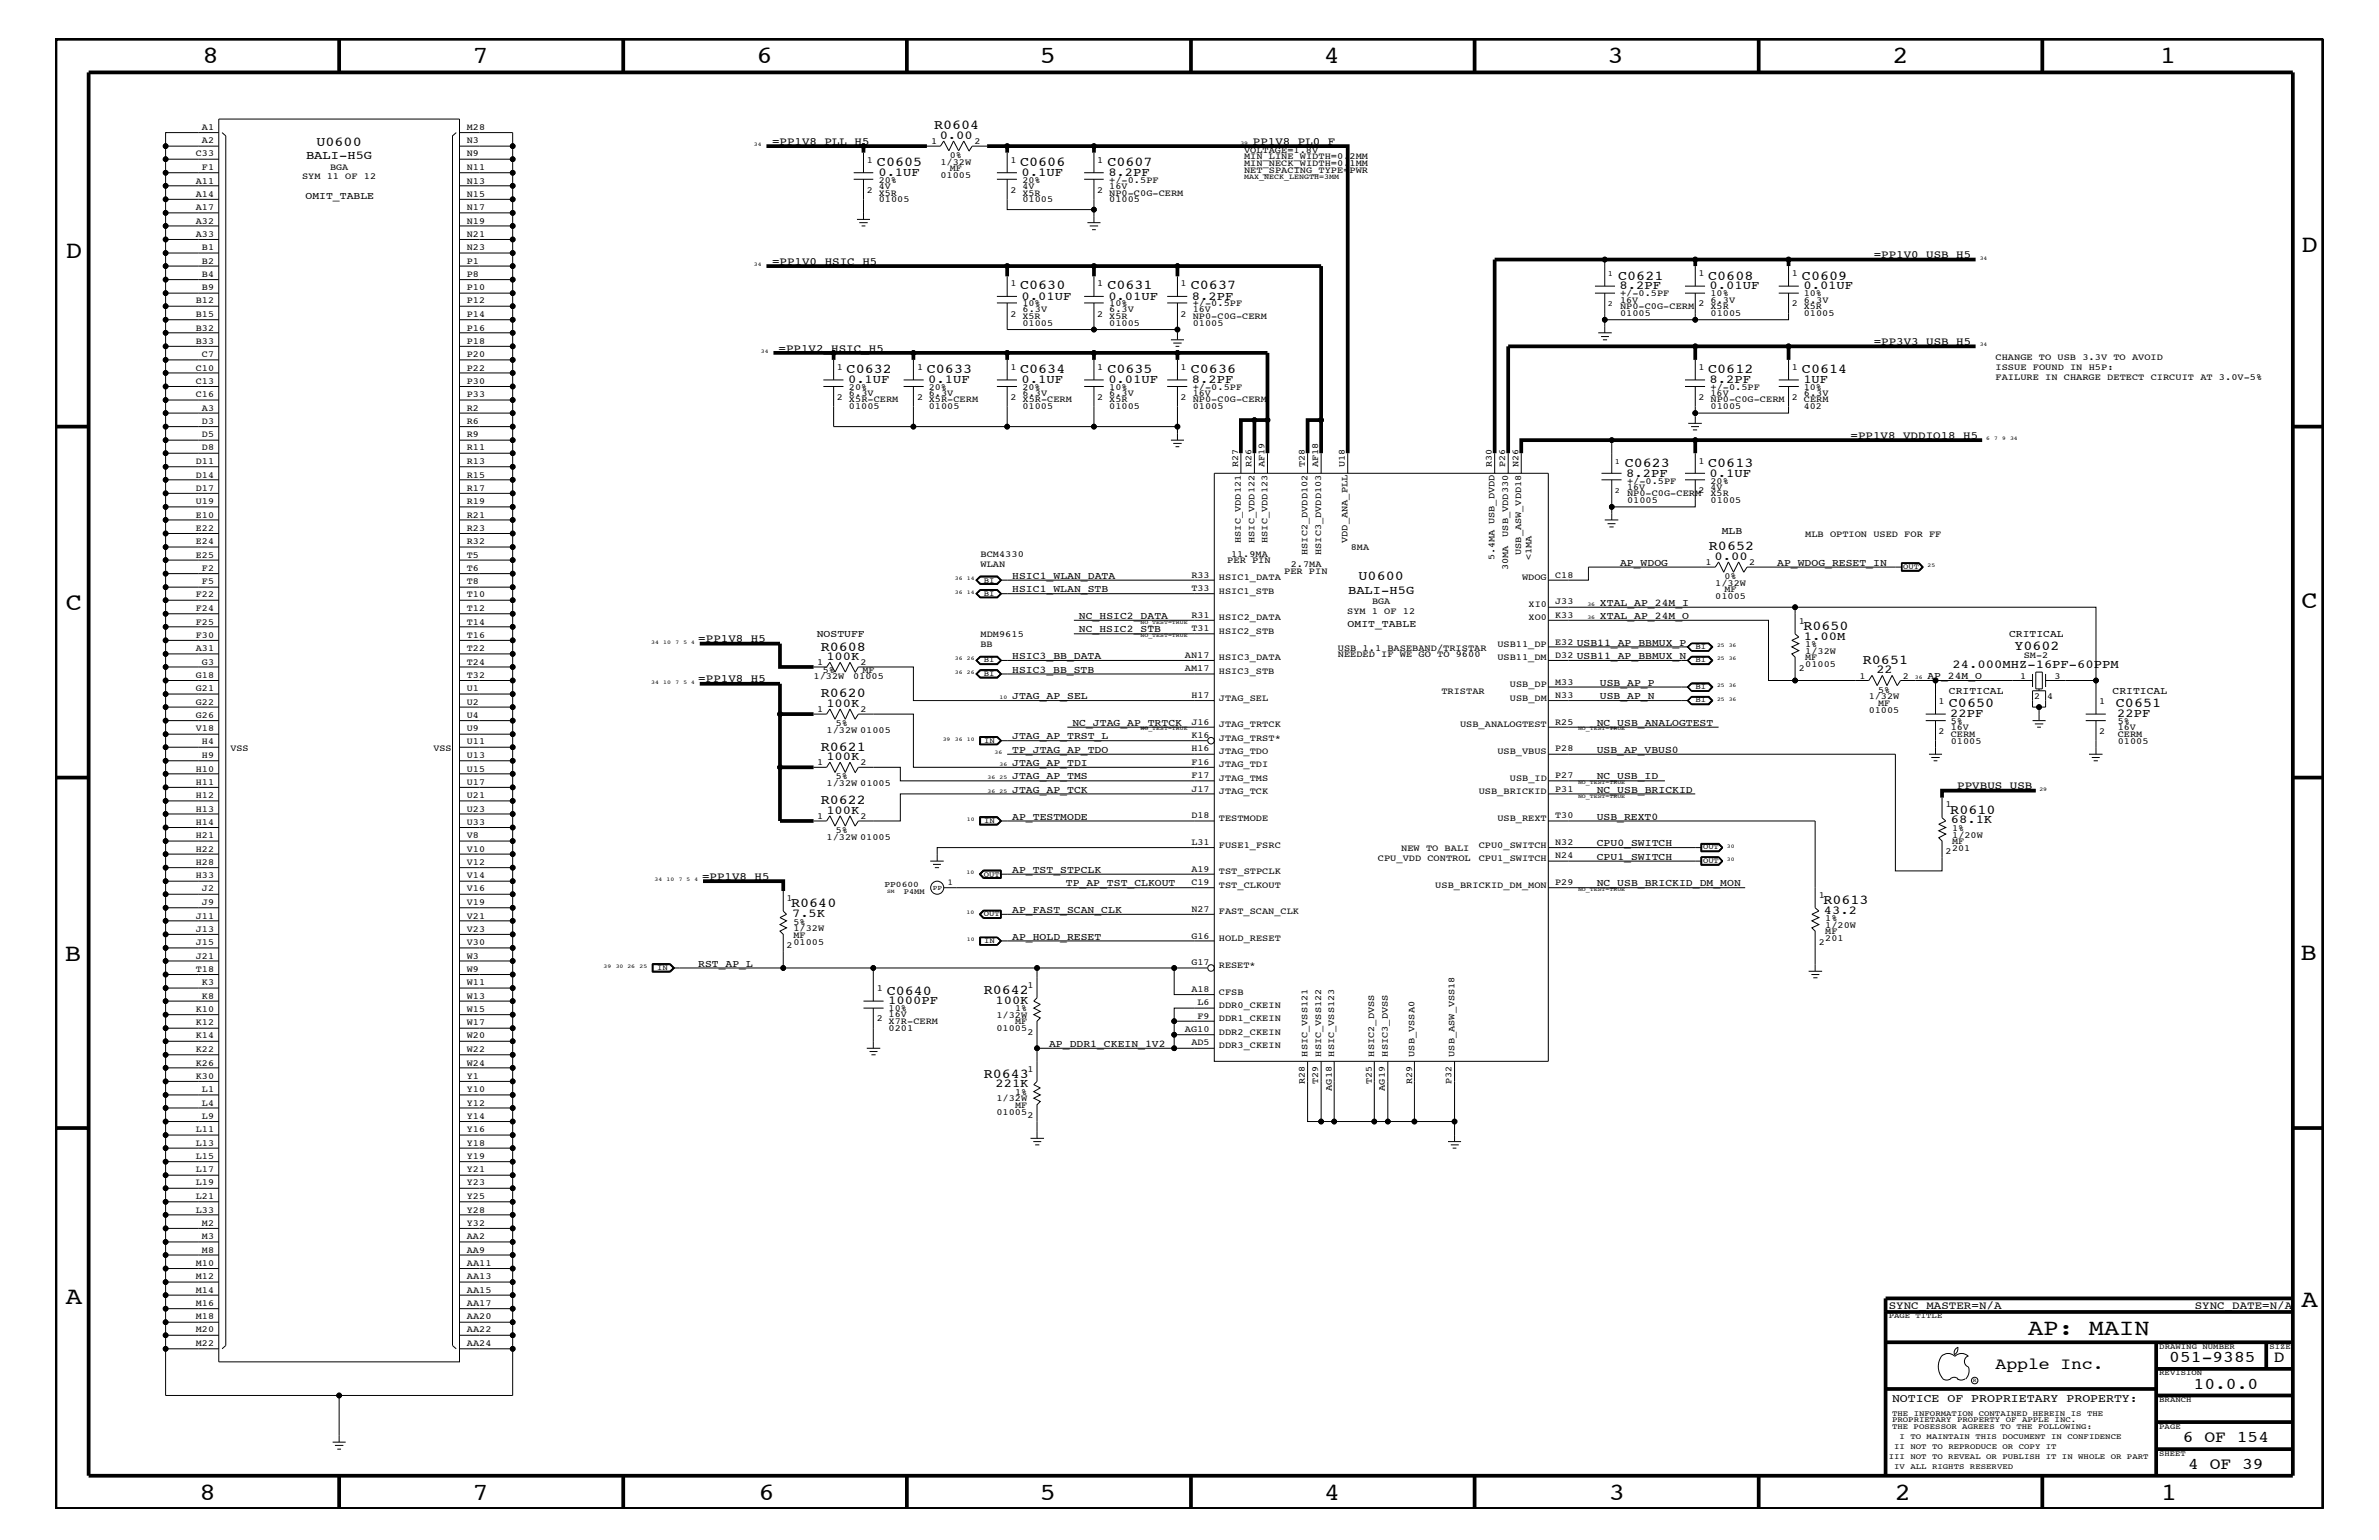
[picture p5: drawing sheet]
<svg xmlns="http://www.w3.org/2000/svg" width="432mm" height="279mm" viewBox="0 0 432 279" stroke-linecap="round" stroke-linejoin="round" font-family="sans-serif">
<defs><g id="words">
<g font-size="4.5">
<text x="36.7" y="11.5">8</text>
<text x="85.8" y="11.5">7</text>
<text x="137.3" y="11.5">6</text>
<text x="188.7" y="11.5">5</text>
<text x="240.3" y="11.5">4</text>
<text x="291.8" y="11.5">3</text>
<text x="343.5" y="11.5">2</text>
<text x="392" y="11.5">1</text>
<text x="11.9" y="46.8">D</text>
<text x="417.7" y="45.7">D</text>
<text x="11.9" y="110.6">C</text>
<text x="417.7" y="110.4">C</text>
<text x="11.8" y="174.3">B</text>
<text x="417.6" y="174.2">B</text>
<text x="11.9" y="236.7">A</text>
<text x="417.7" y="237.1">A</text>
<text x="36.2" y="272.1">8</text>
<text x="85.8" y="272.1">7</text>
<text x="137.7" y="272.1">6</text>
<text x="188.7" y="272.1">5</text>
<text x="240.4" y="272.1">4</text>
<text x="292" y="272.1">3</text>
<text x="343.9" y="272.1">2</text>
<text x="392.2" y="272.1">1</text>
</g>
<text font-size="4.1" x="368.1" y="242.3">AP: MAIN</text>
<g font-size="3">
<text x="362.2" y="248.4">Apple Inc.</text>
<text x="393.7" y="247.1">051-9385</text>
<text x="398.1" y="252">10.0.0</text>
<text x="412.7" y="247.1">D</text>
<text x="396.2" y="261.6">6 OF 154</text>
<text x="397.2" y="266.6">4 OF 39</text>
</g>
<g font-size="2.5">
<text x="169.5" y="23.5">R0604</text>
<text x="57.4" y="26.5">U0600</text>
<text x="159.2" y="30.2">C0605</text>
<text x="185.2" y="30.2">C0606</text>
<text x="201" y="30.2">C0607</text>
<text x="185.2" y="52.5">C0630</text>
<text x="201" y="52.5">C0631</text>
<text x="216.2" y="52.5">C0637</text>
<text x="293.7" y="50.7">C0621</text>
<text x="310" y="50.7">C0608</text>
<text x="327.1" y="50.7">C0609</text>
<text x="153.7" y="67.7">C0632</text>
<text x="168.2" y="67.7">C0633</text>
<text x="185.2" y="67.7">C0634</text>
<text x="201" y="67.7">C0635</text>
<text x="216.2" y="67.7">C0636</text>
<text x="310" y="67.7">C0612</text>
<text x="327.1" y="67.7">C0614</text>
<text x="294.9" y="84.7">C0623</text>
<text x="310" y="84.7">C0613</text>
<text x="310.2" y="99.9">R0652</text>
<text x="246.6" y="105.3">U0600</text>
<text x="149" y="118.1">R0608</text>
<text x="327.3" y="114.2">R0650</text>
<text x="365.6" y="118">Y0602</text>
<text x="338.1" y="120.4">R0651</text>
<text x="149" y="126.5">R0620</text>
<text x="353.7" y="128.3">C0650</text>
<text x="384" y="128.3">C0651</text>
<text x="149" y="136.2">R0621</text>
<text x="149" y="145.9">R0622</text>
<text x="354" y="147.6">R0610</text>
<text x="143.6" y="164.5">R0640</text>
<text x="331" y="163.9">R0613</text>
<text x="161" y="180.5">C0640</text>
<text x="178.6" y="180.4">R0642</text>
<text x="178.6" y="195.5">R0643</text>
</g>
<g font-size="2.2">
<text x="55.5" y="28.9">BALI-H5G</text>
<text x="170.6" y="25.2">0.00</text>
<text x="159.4" y="31.9">0.1UF</text>
<text x="185.4" y="31.9">0.1UF</text>
<text x="201.2" y="31.9">8.2PF</text>
<text x="294" y="52.5">8.2PF</text>
<text x="310.3" y="52.5">0.01UF</text>
<text x="327.3" y="52.5">0.01UF</text>
<text x="185.4" y="54.4">0.01UF</text>
<text x="201.2" y="54.4">0.01UF</text>
<text x="216.3" y="54.4">8.2PF</text>
<text x="153.9" y="69.5">0.1UF</text>
<text x="168.5" y="69.5">0.1UF</text>
<text x="185.4" y="69.5">0.1UF</text>
<text x="201.2" y="69.5">0.01UF</text>
<text x="216.3" y="69.5">8.2PF</text>
<text x="310.3" y="69.5">8.2PF</text>
<text x="327.3" y="69.5">1UF</text>
<text x="295.1" y="86.5">8.2PF</text>
<text x="310.3" y="86.5">0.1UF</text>
<text x="311.2" y="101.5">0.00</text>
<text x="244.7" y="107.7">BALI-H5G</text>
<text x="150" y="119.7">100K</text>
<text x="327.4" y="116.1">1.00M</text>
<text x="340.6" y="122.1">22</text>
<text x="354.4" y="121.2">24.000MHZ-16PF-60PPM</text>
<text x="150" y="128.2">100K</text>
<text x="354" y="130.2">22PF</text>
<text x="384.3" y="130.2">22PF</text>
<text x="150" y="137.9">100K</text>
<text x="150" y="147.6">100K</text>
<text x="354.1" y="149.4">68.1K</text>
<text x="143.8" y="166.4">7.5K</text>
<text x="331" y="165.8">43.2</text>
<text x="161.2" y="182.2">1000PF</text>
<text x="180.7" y="182.1">100K</text>
<text x="180.7" y="197.3">221K</text>
</g>
<text font-size="2.1" x="343.4" y="254.4">NOTICE OF PROPRIETARY PROPERTY:</text>
<g font-size="2">
<text x="140.1" y="26.3">=PP1V8_PLL_H5</text>
<text x="227.4" y="26.3">PP1V8_PL0_F</text>
<text x="340.1" y="46.8">=PP1V0_USB_H5</text>
<text x="140.1" y="48">=PP1V0_HSIC_H5</text>
<text x="141.3" y="63.9">=PP1V2_HSIC_H5</text>
<text x="340.1" y="62.6">=PP3V3_USB_H5</text>
<text x="335.9" y="79.6">=PP1V8_VDDIO18_H5</text>
<text x="126.7" y="116.5">=PP1V8_H5</text>
<text x="126.7" y="123.8">=PP1V8_H5</text>
<text x="355.3" y="143.2">PPVBUS_USB</text>
<text x="127.4" y="159.6">=PP1V8_H5</text>
<text x="342.8" y="237.4">SYNC_MASTER=N/A</text>
<text x="398.4" y="237.4">SYNC_DATE=N/A</text>
</g>
<g font-size="1.9">
<text x="55.5" y="36.2">OMIT_TABLE</text>
<text x="312.5" y="96.8">MLB</text>
<text x="183.7" y="105">HSIC1_WLAN_DATA</text>
<text x="183.7" y="107.5">HSIC1_WLAN_STB</text>
<text x="294" y="102.6">AP_WDOG</text>
<text x="322.6" y="102.6">AP_WDOG_RESET_IN</text>
<text x="195.8" y="112.3">NC_HSIC2_DATA</text>
<text x="244.6" y="113.7">OMIT_TABLE</text>
<text x="290.4" y="112.3">XTAL_AP_24M_O</text>
<text x="290.4" y="109.9">XTAL_AP_24M_I</text>
<text x="148.3" y="115.6">NOSTUFF</text>
<text x="183.7" y="119.6">HSIC3_BB_DATA</text>
<text x="195.8" y="114.8">NC_HSIC2_STB</text>
<text x="364.7" y="115.6">CRITICAL</text>
<text x="183.7" y="122">HSIC3_BB_STB</text>
<text x="290.4" y="124.4">USB_AP_P</text>
<text x="349.8" y="123.2">AP_24M_O</text>
<text x="353.7" y="125.9">CRITICAL</text>
<text x="383.5" y="125.9">CRITICAL</text>
<text x="183.7" y="126.9">JTAG_AP_SEL</text>
<text x="194.6" y="131.7">NC_JTAG_AP_TRTCK</text>
<text x="289.8" y="131.7">NC_USB_ANALOGTEST</text>
<text x="290.4" y="126.9">USB_AP_N</text>
<text x="183.7" y="134.1">JTAG_AP_TRST_L</text>
<text x="183.7" y="136.6">TP_JTAG_AP_TDO</text>
<text x="289.8" y="136.6">USB_AP_VBUS0</text>
<text x="183.7" y="139">JTAG_AP_TDI</text>
<text x="183.7" y="141.4">JTAG_AP_TMS</text>
<text x="183.7" y="143.9">JTAG_AP_TCK</text>
<text x="289.8" y="141.4">NC_USB_ID</text>
<text x="289.8" y="143.9">NC_USB_BRICKID</text>
<text x="183.7" y="148.7">AP_TESTMODE</text>
<text x="289.8" y="148.7">USB_REXT0</text>
<text x="289.8" y="153.5">CPU0_SWITCH</text>
<text x="289.8" y="156">CPU1_SWITCH</text>
<text x="183.7" y="158.4">AP_TST_STPCLK</text>
<text x="193.5" y="160.8">TP_AP_TST_CLKOUT</text>
<text x="289.8" y="160.8">NC_USB_BRICKID_DM_MON</text>
<text x="183.7" y="165.6">AP_FAST_SCAN_CLK</text>
<text x="183.7" y="170.5">AP_HOLD_RESET</text>
<text x="126.7" y="175.4">RST_AP_L</text>
<text x="190.4" y="189.9">AP_DDR1_CKEIN_1V2</text>
</g>
<g font-size="1.7">
<text x="36.7" y="23.6">A1</text>
<text x="84.8" y="23.6">M28</text>
<text x="35.6" y="28.4">C33</text>
<text x="36.7" y="26">A2</text>
<text x="84.8" y="26">N3</text>
<text x="84.8" y="28.4">N9</text>
<text x="157.3" y="29.5">1</text>
<text x="169" y="26.1">1</text>
<text x="170.7" y="29.9">1/32W</text>
<text x="172.4" y="28.6">0%</text>
<text x="176.9" y="26.1">2</text>
<text x="183.4" y="29.5">1</text>
<text x="199.1" y="29.5">1</text>
<text x="225.8" y="28.9">MIN_LINE_WIDTH=0.2MM</text>
<text x="225.8" y="27.7">VOLTAGE=1.8V</text>
<text x="35.6" y="33.3">A11</text>
<text x="35.6" y="35.7">A14</text>
<text x="36.7" y="30.8">F1</text>
<text x="54.8" y="32.5">SYM 11 OF 12</text>
<text x="59.9" y="30.8">BGA</text>
<text x="84.8" y="30.8">N11</text>
<text x="84.8" y="33.3">N13</text>
<text x="84.8" y="35.7">N15</text>
<text x="157.3" y="35">2</text>
<text x="159.5" y="35.5">X5R</text>
<text x="159.5" y="33.1">20%</text>
<text x="159.5" y="34.2">4V</text>
<text x="170.7" y="32.3">01005</text>
<text x="172.4" y="31.1">MF</text>
<text x="183.4" y="35">2</text>
<text x="185.6" y="35.5">X5R</text>
<text x="185.6" y="33.1">20%</text>
<text x="185.6" y="34.2">4V</text>
<text x="199.1" y="35">2</text>
<text x="201.3" y="35.5">NP0-C0G-CERM</text>
<text x="201.3" y="33.1">+/-0.5PF</text>
<text x="201.3" y="34.2">16V</text>
<text x="225.8" y="31.4">NET_SPACING_TYPE=PWR</text>
<text x="225.8" y="30.2">MIN_NECK_WIDTH=0.1MM</text>
<text x="35.6" y="38.1">A17</text>
<text x="35.6" y="40.6">A32</text>
<text x="84.8" y="38.1">N17</text>
<text x="84.8" y="40.6">N19</text>
<text x="159.5" y="36.7">01005</text>
<text x="185.6" y="36.7">01005</text>
<text x="201.3" y="36.7">01005</text>
<text x="35.6" y="43">A33</text>
<text x="36.7" y="47.9">B2</text>
<text x="36.7" y="45.4">B1</text>
<text x="84.8" y="43">N21</text>
<text x="84.8" y="45.4">N23</text>
<text x="84.8" y="47.9">P1</text>
<text x="36.7" y="50.2">B4</text>
<text x="36.7" y="52.7">B9</text>
<text x="84.8" y="50.2">P8</text>
<text x="84.8" y="52.7">P10</text>
<text x="183.4" y="51.9">1</text>
<text x="199.1" y="51.9">1</text>
<text x="214.3" y="51.9">1</text>
<text x="294" y="53.8">+/-0.5PF</text>
<text x="308.3" y="50.2">1</text>
<text x="310.5" y="53.8">10%</text>
<text x="325.2" y="50.2">1</text>
<text x="327.4" y="53.8">10%</text>
<text x="35.6" y="55.1">B12</text>
<text x="35.6" y="57.5">B15</text>
<text x="35.6" y="60">B32</text>
<text x="84.8" y="55.1">P12</text>
<text x="84.8" y="57.5">P14</text>
<text x="84.8" y="60">P16</text>
<text x="183.4" y="57.4">2 X5R</text>
<text x="185.6" y="55.6">10%</text>
<text x="185.6" y="56.7">6.3V</text>
<text x="185.6" y="59.1">01005</text>
<text x="199.1" y="57.4">2 X5R</text>
<text x="201.3" y="56.7">6.3V</text>
<text x="201.3" y="59.1">01005</text>
<text x="201.3" y="55.6">10%</text>
<text x="214.3" y="57.4">2 NP0-C0G-CERM</text>
<text x="216.5" y="55.6">+/-0.5PF</text>
<text x="216.5" y="59.1">01005</text>
<text x="216.5" y="56.7">16V</text>
<text x="294" y="54.9">16V</text>
<text x="294" y="56.1">NP0-C0G-CERM</text>
<text x="294" y="57.3">01005</text>
<text x="308.3" y="55.6">2</text>
<text x="310.5" y="56.1">X5R</text>
<text x="310.5" y="54.9">6.3V</text>
<text x="310.5" y="57.3">01005</text>
<text x="325.2" y="55.6">2</text>
<text x="327.4" y="57.3">01005</text>
<text x="327.4" y="56.1">X5R</text>
<text x="327.4" y="54.9">6.3V</text>
<text x="35.6" y="62.3">B33</text>
<text x="36.7" y="64.8">C7</text>
<text x="84.8" y="62.3">P18</text>
<text x="84.8" y="64.8">P20</text>
<text x="362.2" y="65.3">CHANGE TO USB 3.3V TO AVOID</text>
<text x="35.6" y="67.3">C10</text>
<text x="35.6" y="69.6">C13</text>
<text x="84.8" y="67.3">P22</text>
<text x="84.8" y="69.6">P30</text>
<text x="151.9" y="67.1">1</text>
<text x="154.1" y="71.8">6.3V</text>
<text x="154.1" y="70.7">20%</text>
<text x="166.5" y="67.1">1</text>
<text x="168.6" y="71.8">6.3V</text>
<text x="168.6" y="70.7">20%</text>
<text x="183.4" y="67.1">1</text>
<text x="185.6" y="70.7">20%</text>
<text x="185.6" y="71.8">6.3V</text>
<text x="199.1" y="67.1">1</text>
<text x="201.3" y="71.8">6.3V</text>
<text x="201.3" y="70.7">10%</text>
<text x="214.3" y="67.1">1</text>
<text x="216.5" y="70.7">+/-0.5PF</text>
<text x="216.5" y="71.8">16V</text>
<text x="308.3" y="67.1">1</text>
<text x="310.5" y="71.8">16V</text>
<text x="310.5" y="70.7">+/-0.5PF</text>
<text x="325.2" y="67.1">1</text>
<text x="327.4" y="70.7">10%</text>
<text x="327.4" y="71.8">6.3V</text>
<text x="362.2" y="67.1">ISSUE FOUND IN H5P:</text>
<text x="362.2" y="68.9">FAILURE IN CHARGE DETECT CIRCUIT AT 3.0V-5%</text>
<text x="35.6" y="72.1">C16</text>
<text x="36.7" y="74.5">A3</text>
<text x="36.7" y="76.9">D3</text>
<text x="84.8" y="72.1">P33</text>
<text x="84.8" y="74.5">R2</text>
<text x="84.8" y="76.9">R6</text>
<text x="151.9" y="72.6">2</text>
<text x="154.1" y="74.3">01005</text>
<text x="154.1" y="73">X5R-CERM</text>
<text x="166.5" y="72.6">2</text>
<text x="168.6" y="73">X5R-CERM</text>
<text x="168.6" y="74.3">01005</text>
<text x="183.4" y="72.6">2</text>
<text x="185.6" y="73">X5R-CERM</text>
<text x="185.6" y="74.3">01005</text>
<text x="199.1" y="72.6">2</text>
<text x="201.3" y="74.3">01005</text>
<text x="201.3" y="73">X5R</text>
<text x="214.3" y="72.6">2</text>
<text x="216.5" y="73">NP0-C0G-CERM</text>
<text x="216.5" y="74.3">01005</text>
<text x="308.3" y="72.6">2</text>
<text x="310.5" y="73">NP0-C0G-CERM</text>
<text x="310.5" y="74.3">01005</text>
<text x="325.2" y="72.6">2</text>
<text x="327.4" y="74.3">402</text>
<text x="327.4" y="73">CERM</text>
<text x="36.7" y="79.4">D5</text>
<text x="36.7" y="81.7">D8</text>
<text x="84.8" y="79.4">R9</text>
<text x="84.8" y="81.7">R11</text>
<text x="35.6" y="84.2">D11</text>
<text x="35.6" y="86.6">D14</text>
<text x="35.6" y="89">D17</text>
<text x="84.8" y="84.2">R13</text>
<text x="84.8" y="86.6">R15</text>
<text x="84.8" y="89">R17</text>
<text x="224.7" y="84.8" transform="rotate(-90 224.7 84.8)">R27</text>
<text x="227.2" y="84.8" transform="rotate(-90 227.2 84.8)">R26</text>
<text x="229.5" y="84.8" transform="rotate(-90 229.5 84.8)">AF19</text>
<text x="236.8" y="84.8" transform="rotate(-90 236.8 84.8)">T28</text>
<text x="239.3" y="84.8" transform="rotate(-90 239.3 84.8)">AF18</text>
<text x="244.1" y="84.8" transform="rotate(-90 244.1 84.8)">U18</text>
<text x="270.8" y="84.8" transform="rotate(-90 270.8 84.8)">R30</text>
<text x="273.2" y="84.8" transform="rotate(-90 273.2 84.8)">P26</text>
<text x="275.6" y="84.8" transform="rotate(-90 275.6 84.8)">N26</text>
<text x="295.3" y="88.8">16V</text>
<text x="295.3" y="87.7">+/-0.5PF</text>
<text x="308.3" y="84.1">1</text>
<text x="308.3" y="89.5">2</text>
<text x="310.5" y="87.7">20%</text>
<text x="310.5" y="88.8">4V</text>
<text x="35.6" y="91.5">U19</text>
<text x="35.6" y="93.9">E10</text>
<text x="84.8" y="91.5">R19</text>
<text x="84.8" y="93.9">R21</text>
<text x="295.3" y="91.2">01005</text>
<text x="295.3" y="90">NP0-C0G-CERM</text>
<text x="310.5" y="90">X5R</text>
<text x="310.5" y="91.2">01005</text>
<text x="35.6" y="96.3">E22</text>
<text x="35.6" y="98.8">E24</text>
<text x="35.6" y="101.2">E25</text>
<text x="84.8" y="96.3">R23</text>
<text x="84.8" y="98.7">R32</text>
<text x="84.8" y="101.2">T5</text>
<text x="178" y="101">BCM4330</text>
<text x="223.4" y="101">11.9MA</text>
<text x="225.2" y="98.5" transform="rotate(-90 225.2 98.5)">HSIC_VDD121</text>
<text x="227.7" y="98.5" transform="rotate(-90 227.7 98.5)">HSIC_VDD122</text>
<text x="230" y="98.5" transform="rotate(-90 230 98.5)">HSIC_VDD123</text>
<text x="237.3" y="100.7" transform="rotate(-90 237.3 100.7)">HSIC2_DVDD102</text>
<text x="239.8" y="100.7" transform="rotate(-90 239.8 100.7)">HSIC3_DVDD103</text>
<text x="244.6" y="98.5" transform="rotate(-90 244.6 98.5)">VDD_ANA_PLL</text>
<text x="245.2" y="99.9">8MA</text>
<text x="271.3" y="101.6" transform="rotate(-90 271.3 101.6)">5.4MA USB_DVDD</text>
<text x="273.7" y="97.4" transform="rotate(-90 273.7 97.4)">USB_VDD330</text>
<text x="276.1" y="100.7" transform="rotate(-90 276.1 100.7)">USB_ASW_VDD18</text>
<text x="278" y="101.6" transform="rotate(-90 278 101.6)">&lt;1MA</text>
<text x="327.7" y="97.4">MLB OPTION USED FOR FF</text>
<text x="36.7" y="103.6">F2</text>
<text x="36.7" y="106">F5</text>
<text x="84.8" y="103.6">T6</text>
<text x="84.8" y="106">T8</text>
<text x="178" y="102.9">WLAN</text>
<text x="216.2" y="104.8">R33</text>
<text x="216.2" y="107.2">T33</text>
<text x="221.2" y="107.7">HSIC1_STB</text>
<text x="221.2" y="105.3">HSIC1_DATA</text>
<text x="222.8" y="102.2">PER PIN</text>
<text x="233.1" y="104.1">PER PIN</text>
<text x="234.3" y="102.9">2.7MA</text>
<text x="273.7" y="103.5" transform="rotate(-90 273.7 103.5)">30MA</text>
<text x="276.3" y="105.3">WDOG</text>
<text x="282.3" y="104.8">C18</text>
<text x="309.5" y="102.5">1</text>
<text x="311.3" y="106.3">1/32W</text>
<text x="313" y="105">0%</text>
<text x="313" y="107.5">MF</text>
<text x="317.5" y="102.5">2</text>
<text x="35.6" y="108.4">F22</text>
<text x="35.6" y="110.9">F24</text>
<text x="35.6" y="113.3">F25</text>
<text x="84.8" y="108.4">T10</text>
<text x="84.8" y="110.9">T12</text>
<text x="84.8" y="113.3">T14</text>
<text x="216.2" y="112">R31</text>
<text x="221.2" y="112.6">HSIC2_DATA</text>
<text x="244.5" y="111.4">SYM 1 OF 12</text>
<text x="249" y="109.5">BGA</text>
<text x="277.5" y="110.2">XI0</text>
<text x="277.5" y="112.6">XO0</text>
<text x="282.3" y="109.7">J33</text>
<text x="282.3" y="112">K33</text>
<text x="311.3" y="108.7">01005</text>
<text x="326.5" y="113.1">1</text>
<text x="35.6" y="115.7">F30</text>
<text x="35.6" y="118.1">A31</text>
<text x="84.8" y="115.7">T16</text>
<text x="84.8" y="118.1">T22</text>
<text x="178" y="115.6">MDM9615</text>
<text x="178" y="117.4">BB</text>
<text x="215.1" y="119.3">AN17</text>
<text x="216.2" y="114.5">T31</text>
<text x="221.2" y="115">HSIC2_STB</text>
<text x="221.2" y="119.8">HSIC3_DATA</text>
<text x="242.8" y="118.1">USB 1.1 BASEBAND/TRISTAR</text>
<text x="242.8" y="119.2">NEEDED IF WE GO TO 9600</text>
<text x="271.8" y="119.8">USB11_DM</text>
<text x="271.8" y="117.4">USB11_DP</text>
<text x="282.3" y="119.3">D32 USB11_AP_BBMUX_N</text>
<text x="282.3" y="117">E32 USB11_AP_BBMUX_P</text>
<text x="327.7" y="118.6">1/32W</text>
<text x="327.7" y="117.4">1%</text>
<text x="327.7" y="119.8">MF</text>
<text x="367.3" y="119.3">SM-2</text>
<text x="35.6" y="123">G18</text>
<text x="35.6" y="125.4">G21</text>
<text x="36.7" y="120.6">G3</text>
<text x="84.8" y="120.6">T24</text>
<text x="84.8" y="123">T32</text>
<text x="84.8" y="125.4">U1</text>
<text x="147.7" y="123.2">1/32W</text>
<text x="148.3" y="120.7">1</text>
<text x="149.4" y="122">5%</text>
<text x="154.9" y="123.2">01005</text>
<text x="156.2" y="120.7">2</text>
<text x="156.5" y="122">MF</text>
<text x="215.1" y="121.8">AM17</text>
<text x="221.2" y="122.3">HSIC3_STB</text>
<text x="261.6" y="125.9">TRISTAR</text>
<text x="274.1" y="124.7">USB_DP</text>
<text x="282.3" y="124.2">M33</text>
<text x="326.5" y="121.7">2</text>
<text x="327.7" y="121">01005</text>
<text x="337.5" y="123.1">1</text>
<text x="340.9" y="125.7">5%</text>
<text x="345.4" y="123.1">2</text>
<text x="366.6" y="123.1">1</text>
<text x="372.9" y="123.1">3</text>
<text x="35.6" y="127.9">G22</text>
<text x="35.6" y="130.2">G26</text>
<text x="84.8" y="127.9">U2</text>
<text x="84.8" y="130.2">U4</text>
<text x="148.3" y="129.1">1</text>
<text x="151.7" y="131.7">5%</text>
<text x="156.2" y="129.1">2</text>
<text x="216.2" y="126.6">H17</text>
<text x="216.2" y="131.5">J16</text>
<text x="221.2" y="131.9">JTAG_TRTCK</text>
<text x="221.2" y="127.1">JTAG_SEL</text>
<text x="265" y="131.9">USB_ANALOGTEST</text>
<text x="274.1" y="127.1">USB_DM</text>
<text x="282.3" y="131.5">R25</text>
<text x="282.3" y="126.6">N33</text>
<text x="339.2" y="129.3">01005</text>
<text x="339.2" y="126.9">1/32W</text>
<text x="340.9" y="128">MF</text>
<text x="351.9" y="127.7">1</text>
<text x="354.1" y="131.3">5%</text>
<text x="369.2" y="126.8">2</text>
<text x="371.6" y="126.8">4</text>
<text x="381" y="127.7">1</text>
<text x="384.4" y="131.3">5%</text>
<text x="35.6" y="132.7">V18</text>
<text x="36.7" y="135.1">H4</text>
<text x="36.7" y="137.5">H9</text>
<text x="41.8" y="136.2">VSS</text>
<text x="78.7" y="136.2">VSS</text>
<text x="84.8" y="132.7">U9</text>
<text x="84.8" y="135.1">U11</text>
<text x="84.8" y="137.5">U13</text>
<text x="150" y="133">1/32W 01005</text>
<text x="216.2" y="136.3">H16</text>
<text x="216.2" y="133.9">K16</text>
<text x="221.2" y="134.4">JTAG_TRST*</text>
<text x="221.2" y="136.8">JTAG_TDO</text>
<text x="271.8" y="136.8">USB_VBUS</text>
<text x="282.3" y="136.3">P28</text>
<text x="351.9" y="133.2">2 CERM</text>
<text x="354.1" y="132.4">16V</text>
<text x="354.1" y="134.9">01005</text>
<text x="381" y="133.2">2</text>
<text x="384.4" y="132.4">16V</text>
<text x="384.4" y="133.6">CERM</text>
<text x="384.4" y="134.9">01005</text>
<text x="35.6" y="140">H10</text>
<text x="35.6" y="142.4">H11</text>
<text x="84.8" y="140">U15</text>
<text x="84.8" y="142.4">U17</text>
<text x="148.3" y="138.9">1</text>
<text x="150" y="142.6">1/32W 01005</text>
<text x="151.7" y="141.4">5%</text>
<text x="156.2" y="138.9">2</text>
<text x="216.2" y="143.6">J17</text>
<text x="216.2" y="138.7">F16</text>
<text x="216.2" y="141.2">F17</text>
<text x="221.2" y="139.2">JTAG_TDI</text>
<text x="221.2" y="141.7">JTAG_TMS</text>
<text x="274.1" y="141.7">USB_ID</text>
<text x="282.3" y="143.6">P31</text>
<text x="282.3" y="141.2">P27</text>
<text x="35.6" y="144.8">H12</text>
<text x="35.6" y="147.3">H13</text>
<text x="35.6" y="149.6">H14</text>
<text x="84.8" y="144.8">U21</text>
<text x="84.8" y="147.3">U23</text>
<text x="84.8" y="149.6">U33</text>
<text x="148.3" y="148.5">1</text>
<text x="156.2" y="148.5">2</text>
<text x="216.2" y="148.4">D18</text>
<text x="221.2" y="144">JTAG_TCK</text>
<text x="221.2" y="149">TESTMODE</text>
<text x="268.4" y="144">USB_BRICKID</text>
<text x="271.8" y="149">USB_REXT</text>
<text x="282.3" y="148.4">T30</text>
<text x="353.1" y="146.5">1</text>
<text x="35.6" y="152.1">H21</text>
<text x="35.6" y="154.5">H22</text>
<text x="84.8" y="152.1">V8</text>
<text x="84.8" y="154.5">V10</text>
<text x="150" y="152.3">1/32W 01005</text>
<text x="151.7" y="151.1">5%</text>
<text x="216.2" y="153.3">L31</text>
<text x="221.2" y="153.8">FUSE1_FSRC</text>
<text x="254.3" y="154.4">NEW TO BALI</text>
<text x="268.4" y="153.8">CPU0_SWITCH</text>
<text x="282.3" y="153.3">N32</text>
<text x="282.3" y="155.7">N24</text>
<text x="353.1" y="155">2</text>
<text x="354.3" y="154.4">201</text>
<text x="354.3" y="150.7">1%</text>
<text x="354.3" y="153.2">MF</text>
<text x="354.3" y="152">1/20W</text>
<text x="35.6" y="156.9">H28</text>
<text x="35.6" y="159.4">H33</text>
<text x="36.7" y="161.7">J2</text>
<text x="84.8" y="156.9">V12</text>
<text x="84.8" y="159.4">V14</text>
<text x="84.8" y="161.7">V16</text>
<text x="216.2" y="160.6">C19</text>
<text x="216.2" y="158.2">A19</text>
<text x="221.2" y="161.1">TST_CLKOUT</text>
<text x="221.2" y="158.6">TST_STPCLK</text>
<text x="250.1" y="156.2">CPU_VDD CONTROL</text>
<text x="260.5" y="161.1">USB_BRICKID_DM_MON</text>
<text x="268.4" y="156.2">CPU1_SWITCH</text>
<text x="282.3" y="160.6">P29</text>
<text x="35.6" y="166.7">J11</text>
<text x="36.7" y="164.2">J9</text>
<text x="84.8" y="164.2">V19</text>
<text x="84.8" y="166.7">V21</text>
<text x="142.7" y="163.5">1</text>
<text x="144" y="167.8">5%</text>
<text x="216.2" y="165.4">N27</text>
<text x="221.2" y="165.9">FAST_SCAN_CLK</text>
<text x="330.1" y="162.8">1</text>
<text x="331.3" y="167.1">1%</text>
<text x="35.6" y="169">J13</text>
<text x="35.6" y="171.5">J15</text>
<text x="35.6" y="173.9">J21</text>
<text x="84.8" y="169">V23</text>
<text x="84.8" y="171.5">V30</text>
<text x="84.8" y="173.9">W3</text>
<text x="142.7" y="172">2</text>
<text x="144" y="170.1">MF</text>
<text x="144" y="171.4">01005</text>
<text x="144" y="168.9">1/32W</text>
<text x="216.2" y="170.3">G16</text>
<text x="221.2" y="170.7">HOLD_RESET</text>
<text x="330.1" y="171.4">2</text>
<text x="331.3" y="170.7">201</text>
<text x="331.3" y="169.5">MF</text>
<text x="331.3" y="168.3">1/20W</text>
<text x="35.6" y="176.3">T18</text>
<text x="36.7" y="178.8">K3</text>
<text x="84.8" y="176.3">W9</text>
<text x="84.8" y="178.8">W11</text>
<text x="159.2" y="179.9">1</text>
<text x="186.5" y="179.3">1</text>
<text x="216.2" y="179.9">A18</text>
<text x="216.2" y="175.1">G17</text>
<text x="221.2" y="175.6">RESET*</text>
<text x="35.6" y="183.6">K10</text>
<text x="36.7" y="181.2">K8</text>
<text x="84.8" y="181.2">W13</text>
<text x="84.8" y="183.6">W15</text>
<text x="159.2" y="185.3">2</text>
<text x="161.3" y="184.6">16V</text>
<text x="161.3" y="183.5">10%</text>
<text x="161.3" y="185.8">X7R-CERM</text>
<text x="180.8" y="184.7">1/32W</text>
<text x="184.2" y="183.5">1%</text>
<text x="184.2" y="185.9">MF</text>
<text x="217.3" y="182.4">L6</text>
<text x="217.3" y="184.9">F9</text>
<text x="221.2" y="182.9">DDR0_CKEIN</text>
<text x="221.2" y="185.3">DDR1_CKEIN</text>
<text x="221.2" y="180.5">CFSB</text>
<text x="35.6" y="186">K12</text>
<text x="35.6" y="188.4">K14</text>
<text x="35.6" y="190.9">K22</text>
<text x="84.8" y="186">W17</text>
<text x="84.8" y="188.4">W20</text>
<text x="84.8" y="190.9">W22</text>
<text x="161.3" y="187">0201</text>
<text x="180.8" y="187.1">01005</text>
<text x="186.5" y="187.7">2</text>
<text x="215.1" y="187.2">AG10</text>
<text x="216.2" y="189.7">AD5</text>
<text x="221.2" y="187.7">DDR2_CKEIN</text>
<text x="221.2" y="190.2">DDR3_CKEIN</text>
<text x="237.3" y="191.7" transform="rotate(-90 237.3 191.7)">HSIC_VSS121</text>
<text x="239.8" y="191.7" transform="rotate(-90 239.8 191.7)">HSIC_VSS122</text>
<text x="242.1" y="191.7" transform="rotate(-90 242.1 191.7)">HSIC_VSS123</text>
<text x="249.4" y="191.7" transform="rotate(-90 249.4 191.7)">HSIC2_DVSS</text>
<text x="251.9" y="191.7" transform="rotate(-90 251.9 191.7)">HSIC3_DVSS</text>
<text x="256.7" y="191.7" transform="rotate(-90 256.7 191.7)">USB_VSSA0</text>
<text x="264" y="191.7" transform="rotate(-90 264 191.7)">USB_ASW_VSS18</text>
<text x="35.6" y="193.3">K26</text>
<text x="35.6" y="195.7">K30</text>
<text x="84.8" y="193.3">W24</text>
<text x="84.8" y="195.7">Y1</text>
<text x="186.5" y="194.4">1</text>
<text x="236.8" y="196.7" transform="rotate(-90 236.8 196.7)">R28</text>
<text x="239.3" y="196.7" transform="rotate(-90 239.3 196.7)">T29</text>
<text x="241.7" y="197.9" transform="rotate(-90 241.7 197.9)">AG18</text>
<text x="249" y="196.7" transform="rotate(-90 249 196.7)">T25</text>
<text x="251.4" y="197.9" transform="rotate(-90 251.4 197.9)">AG19</text>
<text x="256.3" y="196.7" transform="rotate(-90 256.3 196.7)">R29</text>
<text x="263.5" y="196.7" transform="rotate(-90 263.5 196.7)">P32</text>
<text x="36.7" y="198.1">L1</text>
<text x="36.7" y="200.6">L4</text>
<text x="36.7" y="203">L9</text>
<text x="84.8" y="198.1">Y10</text>
<text x="84.8" y="200.6">Y12</text>
<text x="84.8" y="203">Y14</text>
<text x="180.8" y="202.3">01005</text>
<text x="180.8" y="199.8">1/32W</text>
<text x="184.2" y="198.7">1%</text>
<text x="184.2" y="201">MF</text>
<text x="186.5" y="202.9">2</text>
<text x="35.6" y="205.4">L11</text>
<text x="35.6" y="207.9">L13</text>
<text x="84.8" y="205.4">Y16</text>
<text x="84.8" y="207.9">Y18</text>
<text x="35.6" y="210.3">L15</text>
<text x="35.6" y="212.7">L17</text>
<text x="35.6" y="215.1">L19</text>
<text x="84.8" y="210.3">Y19</text>
<text x="84.8" y="212.7">Y21</text>
<text x="84.8" y="215.1">Y23</text>
<text x="35.6" y="217.5">L21</text>
<text x="35.6" y="220">L33</text>
<text x="84.8" y="217.5">Y25</text>
<text x="84.8" y="220">Y28</text>
<text x="36.7" y="222.4">M2</text>
<text x="36.7" y="224.8">M3</text>
<text x="36.7" y="227.3">M8</text>
<text x="84.8" y="222.4">Y32</text>
<text x="84.8" y="224.8">AA2</text>
<text x="84.8" y="227.3">AA9</text>
<text x="35.6" y="229.6">M10</text>
<text x="35.6" y="232.1">M12</text>
<text x="84.8" y="229.6">AA11</text>
<text x="84.8" y="232.1">AA13</text>
<text x="35.6" y="234.6">M14</text>
<text x="35.6" y="236.9">M16</text>
<text x="35.6" y="239.4">M18</text>
<text x="84.8" y="234.6">AA15</text>
<text x="84.8" y="236.9">AA17</text>
<text x="84.8" y="239.4">AA20</text>
<text x="35.6" y="241.8">M20</text>
<text x="35.6" y="244.2">M22</text>
<text x="84.8" y="241.8">AA22</text>
<text x="84.8" y="244.2">AA24</text>
</g>
<text font-size="1.6" x="172" y="160.6">1</text>
<text font-size="1.5" x="160.5" y="160.9">PP0600</text>
<g font-size="1.4">
<text x="225.8" y="32.5">MAX_NECK_LENGTH=3MM</text>
<text x="291.8" y="50.2">1</text>
<text x="291.8" y="55.6">2</text>
<text x="293.1" y="84.1">1</text>
<text x="293.1" y="89.5">2</text>
<text x="178.6" y="105.7">BI</text>
<text x="345.4" y="103.2">OUT</text>
<text x="178.6" y="108.1">BI</text>
<text x="307.8" y="117.8">BI</text>
<text x="178.6" y="120.2">BI</text>
<text x="178.6" y="122.6">BI</text>
<text x="307.8" y="125.1">BI</text>
<text x="307.8" y="120.2">BI</text>
<text x="307.8" y="127.5">BI</text>
<text x="178.6" y="134.7">IN</text>
<text x="178.6" y="149.3">IN</text>
<text x="309.1" y="154.1">OUT</text>
<text x="178.6" y="159">OUT</text>
<text x="309.1" y="156.6">OUT</text>
<text x="164" y="162.2">P4MM</text>
<text x="178.6" y="166.2">OUT</text>
<text x="178.6" y="171.1">IN</text>
<text x="119.3" y="176">IN</text>
<text x="342.8" y="239.2">PAGE TITLE</text>
<text x="391.9" y="244.7">DRAWING NUMBER</text>
<text x="411.9" y="244.7">SIZE</text>
<text x="391.9" y="249.5">REVISION</text>
<text x="343.4" y="256.8">THE INFORMATION CONTAINED HEREIN IS THE</text>
<text x="391.9" y="254.4">BRANCH</text>
<text x="343.4" y="258">PROPRIETARY PROPERTY OF APPLE INC.</text>
<text x="343.4" y="259.3">THE POSESSOR AGREES TO THE FOLLOWING:</text>
<text x="343.8" y="262.9">II NOT TO REPRODUCE OR COPY IT</text>
<text x="344.8" y="261.1">I TO MAINTAIN THIS DOCUMENT IN CONFIDENCE</text>
<text x="391.9" y="259.3">PAGE</text>
<text x="342.8" y="264.7">III NOT TO REVEAL OR PUBLISH IT IN WHOLE OR PART</text>
<text x="343.8" y="266.6">IV ALL RIGHTS RESERVED</text>
<text x="391.9" y="264.1">SHEET</text>
</g>
<text font-size="1.3" x="169.3" y="161.4">PP</text>
<g font-size="1">
<text x="136.8" y="26.5">34</text>
<text x="225.1" y="26.3">39</text>
<text x="359.3" y="47.1">34</text>
<text x="136.8" y="48.3">34</text>
<text x="138.1" y="64">34</text>
<text x="359.3" y="62.9">34</text>
<text x="360.5" y="79.9">6</text>
<text x="361.9" y="79.9">7</text>
<text x="363.4" y="79.9">9</text>
<text x="364.8" y="79.9">34</text>
<text x="173.3" y="105.3">36</text>
<text x="173.3" y="107.7">36</text>
<text x="175.5" y="105.3">14</text>
<text x="175.5" y="107.7">14</text>
<text x="349.8" y="102.9">25</text>
<text x="207" y="113.1">NO_TEST=TRUE</text>
<text x="288.1" y="109.9">36</text>
<text x="288.1" y="112.3">36</text>
<text x="118.2" y="116.8">34</text>
<text x="120.4" y="116.8">10</text>
<text x="122.6" y="116.8">7</text>
<text x="124" y="116.8">5</text>
<text x="125.5" y="116.8">4</text>
<text x="173.3" y="119.8">36</text>
<text x="175.5" y="119.8">26</text>
<text x="207" y="115.6">NO_TEST=TRUE</text>
<text x="311.7" y="117.4">25 36</text>
<text x="311.7" y="119.8">25 36</text>
<text x="118.2" y="124.1">34</text>
<text x="120.4" y="124.1">10</text>
<text x="122.6" y="124.1">7</text>
<text x="124" y="124.1">5</text>
<text x="125.5" y="124.1">4</text>
<text x="173.3" y="122.3">36</text>
<text x="175.5" y="122.3">26</text>
<text x="311.7" y="124.7">25 36</text>
<text x="347.6" y="123.2">36</text>
<text x="181.4" y="126.9">10</text>
<text x="311.7" y="127.1">25 36</text>
<text x="171.1" y="134.4">39</text>
<text x="173.3" y="134.4">36</text>
<text x="175.5" y="134.4">10</text>
<text x="180.5" y="136.9">36</text>
<text x="207" y="132.5">NO_TEST=TRUE</text>
<text x="286.4" y="132.5">NO_TEST=TRUE</text>
<text x="179.2" y="141.4">36</text>
<text x="179.2" y="143.9">36</text>
<text x="181.4" y="139">36</text>
<text x="181.4" y="141.4">25</text>
<text x="181.4" y="143.9">25</text>
<text x="286.4" y="142.3">NO_TEST=TRUE</text>
<text x="370.2" y="143.5">29</text>
<text x="175.5" y="149">10</text>
<text x="286.4" y="144.7">NO_TEST=TRUE</text>
<text x="313.4" y="153.8">30</text>
<text x="118.8" y="159.9">34</text>
<text x="121" y="159.9">10</text>
<text x="123.2" y="159.9">7</text>
<text x="124.6" y="159.9">5</text>
<text x="126.1" y="159.9">4</text>
<text x="161" y="162">SM</text>
<text x="175.4" y="158.6">10</text>
<text x="286.4" y="161.7">NO_TEST=TRUE</text>
<text x="313.4" y="156.2">30</text>
<text x="175.4" y="165.9">10</text>
<text x="175.5" y="170.7">10</text>
<text x="109.6" y="175.6">39</text>
<text x="111.8" y="175.6">30 26</text>
<text x="116.1" y="175.6">25</text>
<text x="358.1" y="250.7">R</text>
</g>
</g></defs>
<g fill="none" stroke="#000" stroke-width=".18">
<path d="M30.1 26.5v2.4M30.1 31.3v2.4M30.1 36.2v2.4M39.7 38.6h-9.6v2.4h9.6M39.7 33.7h-9.6v2.5h9.6M39.7 28.9h-9.6v2.4h9.6M39.7 24.1h-9.6v2.4h9.6M39.7 21.6h43.7v225.5h-43.7zM40.3 24.1l.7 .6v219.4l-.7 .6M82.8 24.1l-.7 .6v219.4l.7 .6M83.4 36.2h9.7v4.8M83.4 31.3h9.7"/>
<path d="M83.4 26.5h9.7M83.4 38.6h9.7M83.4 33.7h9.7M83.4 28.9h9.7M83.4 24.1h9.7v12.1M154.9 32.5h3.6M154.9 31.3h3.6M155.5 39.8h2.4M156.7 27.7v3.6M156.7 32.5v7.3M168.2 26.5h2.5l.6-.9 .9 1.8 .9-1.8 .9 1.8 .9-1.8 1 1.8M179.2 26.5h-2.7l-.6 .9"/>
<path d="M180.9 31.3h3.7M180.9 32.5h3.7M182.8 32.5v5.5h15.8v-5.5M182.8 27.7v3.6M196.8 31.3h3.5M196.8 32.5h3.5M198.6 27.7v3.6M198.6 38v2.4M30.1 41v2.4M30.1 45.9v2.4M30.1 50.7v2.5M30.1 55.6v2.4"/>
<path d="M39.7 58h-9.6v2.4h9.6M39.7 53.2h-9.6v2.4h9.6M39.7 48.3h-9.6v2.4h9.6M39.7 43.4h-9.6v2.5h9.6M83.4 41h9.7M83.4 53.2h9.7M83.4 58h9.7M83.4 55.6h9.7M83.4 50.7h9.7M83.4 48.3h9.7M83.4 45.9h9.7M83.4 43.4h9.7"/>
<path d="M93.1 41v19.4M156 40.4h1.5M156.4 41h.7M180.9 53.8h3.7M180.9 55h3.7M182.8 50.1v3.7M182.8 55v4.8h15.8M196.8 53.8h3.5M196.8 55h3.5M197.4 40.4h2.3M197.8 41h1.5M198.2 41.7h.7"/>
<path d="M198.6 55v4.8h15.1M198.6 50.1v3.7M211.8 55h3.7M211.8 53.8h3.7M213.7 50.1v3.7M213.7 55v6.7M289.5 51.9h3.6M289.5 53.2h3.6M291.3 47.1v4.8M291.3 53.2v7.2M305.8 51.9h3.7M305.8 53.2h3.7"/>
<path d="M307.7 53.2v4.8h-16.4M307.7 48.3v3.6M322.9 53.2h3.6M322.9 51.9h3.6M324.6 53.2v4.8h-16.9M324.6 48.3v3.6M30.1 60.4v2.4M30.1 65.3v2.4M30.1 70.1v2.5M30.1 74.9v2.5M30.1 79.9v2.3M39.7 77.4h-9.6v2.5h9.6"/>
<path d="M39.7 72.6h-9.6v2.3h9.6M39.7 67.7h-9.6v2.4h9.6M39.7 62.8h-9.6v2.5h9.6M83.4 60.4h9.7v4.9M83.4 70.1h9.7M83.4 79.9h9.7M83.4 62.8h9.7M83.4 77.4h9.7M83.4 74.9h9.7M83.4 72.6h9.7M83.4 67.7h9.7M83.4 65.3h9.7"/>
<path d="M93.1 65.3v19.4M149.4 70.1h3.7M149.4 68.9h3.7M151.3 65.3v3.6M151.3 70.1v7.3h14.5M164 68.9h3.7M164 70.1h3.7M165.8 70.1v7.3h17M165.8 65.3v3.6M180.9 68.9h3.7M180.9 70.1h3.7M182.8 70.1v7.3h15.8"/>
<path d="M182.8 65.3v3.6M196.8 68.9h3.5M196.8 70.1h3.5M198.6 70.1v7.3h15.1M198.6 65.3v3.6M211.8 70.1h3.7M211.8 68.9h3.7M212.5 79.9h2.4M212.5 61.7h2.4M212.9 62.2h1.6M213.4 62.8h.7M213.7 65.3v3.6"/>
<path d="M213.7 70.1v9.8M290.1 60.4h2.4M290.6 61.1h1.4M290.9 61.7h.8M292.5 79.9v6M305.8 68.9h3.7M305.8 70.1h3.7M306.4 76.8h2.5M306.9 77.4h1.5M307.3 78h.7M307.7 70.1v4.8h16.9v-4.8M307.7 65.3v3.6"/>
<path d="M307.7 74.9v1.9M322.9 70.1h3.6M322.9 68.9h3.6M324.6 65.3v3.6M30.1 84.7v2.4M30.1 89.5v2.5M30.1 94.3v2.5M30.1 99.2v2.4M39.7 96.8h-9.6v2.4h9.6M39.7 92h-9.6v2.3h9.6M39.7 87.1h-9.6v2.4h9.6M39.7 82.2h-9.6v2.5h9.6"/>
<path d="M83.4 84.7h9.7v4.8M83.4 87.1h9.7M83.4 94.3h9.7M83.4 99.2h9.7M83.4 96.8h9.7M83.4 92h9.7M83.4 89.5h9.7M83.4 82.2h9.7M93.1 89.5v19.4M212.9 80.4h1.6M213.4 81h.7M220.4 85.9h60.6v106.7h-60.6z"/>
<path d="M225.2 82.2v3.7M227.7 82.2v3.7M230.1 82.2v3.7M237.3 82.2v3.7M239.8 82.2v3.7M244.6 82.2v3.7M271.3 82.2v3.7M273.7 82.2v3.7M276.1 82.2v3.7M290.7 85.9h3.6M290.7 87.1h3.6M291.3 94.3h2.4"/>
<path d="M291.8 95h1.4M292.1 95.6h.8M292.5 87.1v7.2M305.8 85.9h3.7M305.8 87.1h3.7M307.7 87.1v4.9h-15.2M307.7 82.2v3.7M30.1 104.1v2.4M30.1 108.9v2.5M30.1 113.7v2.5M30.1 118.6v2.4M39.7 116.2h-9.6v2.4h9.6"/>
<path d="M39.7 111.4h-9.6v2.3h9.6M39.7 106.5h-9.6v2.4h9.6M39.7 101.6h-9.6v2.5h9.6M83.4 108.9h9.7v4.8M83.4 118.6h9.7M83.4 116.2h9.7M83.4 113.7h9.7M83.4 111.4h9.7M83.4 106.5h9.7M83.4 104.1h9.7M83.4 101.6h9.7M93.1 113.7v21.9"/>
<path d="M177.9 119.1h3.1l.8 .7-.8 .8h-3.1l-.8-.8zM177.9 104.5h3.1l.8 .8-.8 .7h-3.1l-.8-.7zM177.9 107h3.1l.8 .7-.8 .8h-3.1l-.8-.8zM177.9 119.1h3.1l.7 .7-.7 .7h-3.1M177.9 104.6h3.1l.7 .7-.7 .7h-3.1l-.7-.7zM177.9 107h3.1l.7 .7-.7 .7h-3.1M177.9 119.1h3.1l.6 .7M177.9 104.7h3.1l.6 .6-.6 .6h-3.1l-.6-.6zM177.9 107h3.1l.6 .7M177.9 119.1l-.7 .7 .7 .7M177.9 119.1l-.6 .7 .6 .7M177.9 107l-.7 .7 .7 .7"/>
<path d="M177.9 107l-.6 .7 .6 .7M181.6 105.3l-.7 .6h-2.9l-.7-.6 .7-.6h2.9l.7 .6h38.8M181.6 107.7l-.7 .6h-2.9l-.7-.6 .7-.6h2.9l.7 .6h38.8M181.6 119.8l-.6 .7h-3.1M181.6 107.7l-.6 .7h-3.1M194.9 112.5h25.5M194.9 115h25.5M220.4 119.8h-38.8l-.7-.6h-2.9l-.7 .6 .7 .6h2.9l.7-.6M281 112.5h40v11h4.8v-4.3l-.6-.6 1.3-.6-1.3-.6 1.3-.6-1.3-.6 1.3-.6-.7-.6v-4.8h54.6v13.3M281 110.2h44.8M281 119.8h25.4M281 117.4h25.4"/>
<path d="M307 116.7l-.7 .7 .7 .7M307 116.8l-.7 .6 .7 .6M307 116.8l-.6 .6 .6 .6M307 119.1l-.7 .7 .7 .7M307 116.8h3.1l.6 .6-.6 .6h-3.1M307 119.2h3.1l.6 .6-.6 .6h-3.1l-.6-.6zM307 116.7h3.2l.7 .7-.7 .7h-3.2M307 119.1h3.2l.7 .7-.7 .8h-3.2l-.7-.8zM307 116.7h3.2l.6 .7-.6 .7h-3.2M307 119.1h3.2l.6 .7-.6 .7h-3.2M307 116.8h3.2l.5 .6-.5 .6h-3.2M307 119.1h3.2l.5 .7-.5 .7h-3.2"/>
<path d="M345.1 102.1h3.2l.8 .8-.8 .7h-3.2zM345.2 102.9h-28.1l-.6 .9-.9-1.8-1 1.8-.9-1.8-.8 1.8-1-1.8-.6 .9h-23v2.4h-7.3M348.3 102.2l.5 .7-.5 .6M348.3 102.2l.6 .7-.6 .6h-3.1v-1.3h3.1M348.3 102.1l.7 .8-.7 .7h-3.2M30.1 123.5v2.4M30.1 128.3v2.4M30.1 133.2v2.4M30.1 138v2.4M39.7 135.6h-9.6v2.4h9.6M39.7 130.7h-9.6v2.5h9.6M39.7 125.9h-9.6v2.4h9.6"/>
<path d="M39.7 121h-9.6v2.5h9.6M83.4 135.6h9.7v2.4M83.4 121h9.7M83.4 130.7h9.7M83.4 123.5h9.7M83.4 138h9.7M83.4 133.2h9.7M83.4 128.3h9.7M83.4 125.9h9.7M93.1 138v21.9M147.7 129.6h2.3l.6-1 1 1.9 .9-1.9 .9 1.9 .9-1.9 .9 1.9 .6-.9h10v9.6h54.6M147.7 121h2.3l.6-.8 1 1.7 .9-1.7 .9 1.7 .9-1.7 .9 1.7"/>
<path d="M147.7 139.2h2.3l.6-.9 1 1.8 .9-1.8 .9 1.8 .9-1.8 .9 1.8M155.2 122l.6-1h10v6.1h54.6M177.1 122.3l.8-.8h3.1l.8 .8-.8 .7h-3.1zM177.8 133.7h3.2M177.8 135.1h3.2M177.9 121.6h3.1l.6 .7-.6 .6h-3.1l-.6-.6zM177.9 121.5h3.1l.7 .8-.7 .7h-3.1l-.7-.7zM177.9 133.7v1.4M178 133.8h2.9l.7 .6-.7 .6h-2.9zM181 133.7l.7 .7-.7 .7 .6-.7M181 133.7l.6 .7M181 135.1l.8-.7-.8-.8h-3.2v1.5h3.2"/>
<path d="M181.6 122.3l-.7 .6h-2.9l-.7-.6 .7-.6h2.9l.7 .6h38.8M181.6 134.4h37.5M182.8 136.8h37.6M193.7 131.9h26.7M281 136.8h63v21.2h8.5v-5.4l-.6-.6 1.3-.7-1.3-.6 1.3-.6-1.3-.6 1.3-.6-.7-.5v-3.7M281 131.9h30.9M281 127.1h25.4M281 124.6h25.4M306.3 124.6l.7-.7h3.2l.7 .7-.7 .8h-3.2zM306.3 127.1l.7-.8h3.2l.7 .8-.7 .8h-3.2zM306.3 124.6l.7-.6h3.2l.6 .6-.6 .8h-3.2zM306.4 127.1l.6-.6h3.1l.6 .6-.6 .6h-3.1z"/>
<path d="M307 124.1l-.7 .5 .7 .7M307 124.1l-.6 .5 .6 .7M307 126.4l-.7 .7 .7 .7M307 124.1h3.1l.6 .5-.6 .7h-3.1M307 126.4h3.2l.6 .7-.6 .7h-3.2M307 124.1h3.2l.5 .5-.5 .7h-3.2M307 126.4h3.2l.5 .7-.5 .7h-3.2M325.8 123.5h13.4l.6-1 .9 1.9 1-1.9 .8 1.9 .9-1.9 1 1.9 .6-.9h6.3M349.5 130.7h3.7M349.5 129.6h3.7M350.1 136.8h2.4M350.5 137.4h1.6"/>
<path d="M351 138h.6M351.3 130.7v6.1M368.9 130.7h2.4M368.9 122.3v2.3M368.9 125.3h2.4v3h-2.4zM368.9 123.5h-17.6v6.1M369.3 131.3h1.6M369.5 121.9h1.2v3.1h-1.2zM369.8 131.9h.6M370.1 125v.3M370.1 128.3v2.4M371.3 123.5h9.1v6.1"/>
<path d="M371.3 122.3v2.3M378.6 130.7h3.6M378.6 129.6h3.6M379.2 136.8h2.4M379.7 137.4h1.4M380 138h.8M380.4 130.7v6.1M30.1 142.9v2.4M30.1 147.7v2.4M30.1 152.6v2.4M30.1 157.4v2.5M39.7 159.9h-9.6v2.3h9.6"/>
<path d="M39.7 155h-9.6v2.4h9.6M39.7 150.1h-9.6v2.5h9.6M39.7 145.3h-9.6v2.4h9.6M39.7 140.4h-9.6v2.5h9.6M83.4 159.9h9.7v2.3M83.4 157.4h9.7M83.4 155h9.7M83.4 152.6h9.7M83.4 150.1h9.7M83.4 147.7h9.7M83.4 145.3h9.7M83.4 142.9h9.7"/>
<path d="M83.4 140.4h9.7M155.2 140.2l.6-1h7.6v2.5h57M168.8 156.2h2.5M169.3 156.8h1.5M169.7 157.4h.7M177.7 158.6l.8-.8h3.2v1.6h-3.2zM177.8 149.6h3.2M177.9 158.6l.6-.6h3.1v1.3h-3.1zM178.6 158l-.6 .6 .6 .6h3M181 148.2l.8 .7-.8 .8M181 148.2l.7 .7-.7 .7M181 148.2h-3.2v1.5h3.2"/>
<path d="M181.6 148.9l-.6-.6h-3.1v1.2h3.1M181.6 148.9l-.7-.5h-2.9v1.1M181.6 148.9l-.6 .6M181.6 148.9l-.7 .6M181.6 148.9h38.8M181.6 158.6h38.8M181.7 157.9h-3.2l-.7 .7 .7 .8M220.4 153.8h-50.3v2.4M220.4 144h-57v4.9h-7.6l-.6 1-.9-1.9-.9 1.9-.9-1.9-.9 1.9-1-1.9-.6 .9h-2.3M281 148.9h48.5v15.8l.6 .6-1.2 .6 1.2 .6-1.2 .6 1.2 .6-1.2 .6 .6 .6v7.3M281 156.2h27.9M281 144h26.7"/>
<path d="M281 153.8h27.9M281 141.7h21.2M308.7 153h3.3l.7 .8-.7 .7h-3.3zM308.7 155.5h3.3l.7 .7-.7 .8h-3.3zM308.8 156.8h3.1M308.8 155.5v1.4h3.1l.8-.7M308.8 155.6h3.1M308.9 155.6v1.2M308.9 153.2h3l.6 .6-.6 .6h-3zM311.9 153.1l.7 .7-.7 .7M311.9 155.6l.7 .6-.7 .6M311.9 155.6l.6 .6-.6 .6"/>
<path d="M311.9 153.1h-3.1v1.4h3.1M311.9 153.1l.8 .7M311.9 155.5l.8 .7M312.7 153.8l-.8 .7M30.1 162.2v2.5M30.1 167.1v2.4M30.1 172v2.4M30.1 176.8v2.5M39.7 179.3h-9.6v2.3h9.6M39.7 174.4h-9.6v2.4h9.6M39.7 169.5h-9.6v2.5h9.6M39.7 164.7h-9.6v2.4h9.6"/>
<path d="M83.4 176.8h9.7M83.4 179.3h9.7M83.4 174.4h9.7M83.4 172h9.7M83.4 169.5h9.7M83.4 167.1h9.7M83.4 164.7h9.7M83.4 162.2h9.7M93.1 162.2v21.9M118.4 174.9h3.3l.7 .7-.7 .8h-3.3zM118.5 174.9h3.1l.7 .7-.7 .6M118.5 176.2h3.1"/>
<path d="M121.6 174.9l.8 .7-.8 .7h-3.1v-1.4M122.2 175.6h20M122.2 175.6l-.6-.6h-3.1v1.2M122.2 175.6l-.6 .6M142.2 161.6v3.7l.6 .6-1.2 .6 1.2 .6-1.2 .6 1.2 .6-1.2 .6 .6 .6v6.1h16.3M158.5 175.6v6M158.5 175.6h54.6M171.3 161.1h49.1M177.7 165.9l.8-.8h3.2v1.5h-3.2zM178 170.1v1.3M178.5 166.6h3.2M178.5 165.2h3.2"/>
<path d="M178.5 165.2l-.6 .7 .6 .7M178.5 165.2l-.7 .7 .7 .7M180.9 170.1l.7 .6M181 170l.8 .7-.8 .8 .7-.8zM181 170h-3.2v1.5h3.2M181.6 170.7l-.6-.6h-3.1v1.3h3.1M181.6 165.2v1.4M181.6 170.7l-.6 .7M181.6 170.7l-.7 .7M181.6 165.3h-3l-.6 .6 .6 .6h3M181.6 165.9h38.8M181.6 170.7h38.8"/>
<path d="M188.2 175.6v5.4l-.6 .6 1.2 .6-1.2 .7 1.2 .6-1.2 .6 1.2 .6-.6 .6v10.9l-.6 .6 1.2 .6-1.2 .7 1.2 .6-1.2 .5 1.2 .6-.6 .6v6.1M219.1 175.6h-6v4.8h7.3M281 161.1h35.8M328.3 176.2h2.4M328.8 176.8h1.4M329.1 177.4h.8M30.1 181.6v2.5M30.1 186.5v2.4M30.1 191.4v2.3M30.1 196.2v2.5M39.7 198.7h-9.6v2.3h9.6M39.7 193.7h-9.6v2.5h9.6"/>
<path d="M39.7 188.9h-9.6v2.5h9.6M39.7 184.1h-9.6v2.4h9.6M83.4 184.1h9.7v2.4M83.4 181.6h9.7M83.4 191.4h9.7M83.4 198.7h9.7M83.4 196.2h9.7M83.4 193.7h9.7M83.4 188.9h9.7M83.4 186.5h9.7M93.1 186.5v21.8M156.7 181.6h3.7"/>
<path d="M156.7 182.9h3.7M157.3 190.2h2.5M157.8 190.8h1.5M158.2 191.4h.7M158.5 182.9v7.3M188.2 190.2h32.2M213.1 187.7v2.5M220.4 185.3h-7.3v2.4h7.3M220.4 182.9h-7.3v2.4M237.3 192.6v10.9h2.5M239.8 192.6v10.9h2.4M242.2 192.6v10.9h7.2"/>
<path d="M249.4 192.6v10.9h2.5M251.9 192.6v10.9h4.8M256.7 192.6v10.9h7.3M264 192.6v14.5M30.1 201v2.5M30.1 205.9v2.4M30.1 210.8v2.4M30.1 215.6v2.4M39.7 218h-9.6v2.4h9.6M39.7 213.2h-9.6v2.4h9.6M39.7 208.3h-9.6v2.5h9.6M39.7 203.5h-9.6v2.4h9.6"/>
<path d="M83.4 208.3h9.7v2.5M83.4 218h9.7M83.4 215.6h9.7M83.4 213.2h9.7M83.4 210.8h9.7M83.4 205.9h9.7M83.4 203.5h9.7M83.4 201h9.7M93.1 210.8v24.2M187 206.5h2.5M187.5 207.1h1.5M187.9 207.7h.7"/>
<path d="M262.8 207.1h2.4M263.3 207.7h1.5M263.7 208.3h.6M30.1 232.6h9.6M30.1 220.4v2.5M30.1 225.3v2.4M30.1 230.1v4.9M36.1 237.4h3.6M36.1 237.4h-6v2.5M39.7 239.9h-9.6v2.4M39.7 235h-9.6v2.4M39.7 227.7h-9.6v2.4h9.6"/>
<path d="M39.7 222.9h-9.6v2.4h9.6M83.4 235h9.7v4.9M83.4 239.9h9.7M83.4 237.4h9.7M83.4 232.6h9.7M83.4 230.1h9.7M83.4 227.7h9.7M83.4 225.3h9.7M83.4 222.9h9.7M83.4 220.4h9.7M93.1 239.9v13.3h-31.5M39.7 244.7h-9.6v8.5h31.5v8.4"/>
<path d="M39.7 242.3h-9.6v2.4M83.4 244.7h9.7M83.4 242.3h9.7M352.4 246.1a1.69 1.69 0 0 1 2.4 0M352.4 246a3.3 3.3 0 0 0 .3 4.1M352.6 250.2l.7 .2 .7-.2M354 250.2l.7-.3 .7 .3M354.8 246.1a1.69 1.69 0 0 1 2.5 0M355.3 250.2l.7 .2 .7-.2M355.3 244.4l.1 .3a1.18 1.18 0 0 1-.6 1M355.4 244.4a.99 .99 0 0 0-.6 1.4M357.2 246a1.04 1.04 0 0 0-.6 1 1.04 1.04 0 0 0 .6 1"/>
<path d="M357.3 248l.1 .7a2.11 2.11 0 0 1-.6 1.5M60.4 261.6h2.3M60.8 262.2h1.5M61.2 262.9h.7"/>
<circle cx="30.1" cy="38.6" r=".42"/>
<circle cx="30.1" cy="26.5" r=".42"/>
<circle cx="30.1" cy="33.7" r=".42"/>
<circle cx="30.1" cy="31.3" r=".42"/>
<circle cx="30.1" cy="36.2" r=".42"/>
<circle cx="30.1" cy="28.9" r=".42"/>
<circle cx="93.1" cy="38.6" r=".42"/>
<circle cx="93.1" cy="26.5" r=".42"/>
<circle cx="93.1" cy="33.7" r=".42"/>
<circle cx="93.1" cy="31.3" r=".42"/>
<circle cx="93.1" cy="36.2" r=".42"/>
<circle cx="93.1" cy="28.9" r=".42"/>
<circle cx="156.7" cy="26.5" r=".42"/>
<circle cx="182.8" cy="26.5" r=".42"/>
<circle cx="198.6" cy="38" r=".42"/>
<circle cx="198.6" cy="26.5" r=".42"/>
<circle cx="30.1" cy="55.6" r=".42"/>
<circle cx="30.1" cy="50.7" r=".42"/>
<circle cx="30.1" cy="58" r=".42"/>
<circle cx="30.1" cy="43.4" r=".42"/>
<circle cx="30.1" cy="45.9" r=".42"/>
<circle cx="30.1" cy="41" r=".42"/>
<circle cx="30.1" cy="53.2" r=".42"/>
<circle cx="30.1" cy="48.3" r=".42"/>
<circle cx="93.1" cy="55.6" r=".42"/>
<circle cx="93.1" cy="50.7" r=".42"/>
<circle cx="93.1" cy="58" r=".42"/>
<circle cx="93.1" cy="53.2" r=".42"/>
<circle cx="93.1" cy="41" r=".42"/>
<circle cx="93.1" cy="45.9" r=".42"/>
<circle cx="93.1" cy="43.4" r=".42"/>
<circle cx="93.1" cy="48.3" r=".42"/>
<circle cx="182.8" cy="48.3" r=".42"/>
<circle cx="198.6" cy="59.8" r=".42"/>
<circle cx="198.6" cy="48.3" r=".42"/>
<circle cx="213.7" cy="59.8" r=".42"/>
<circle cx="213.7" cy="48.3" r=".42"/>
<circle cx="291.3" cy="47.1" r=".42"/>
<circle cx="291.3" cy="58" r=".42"/>
<circle cx="307.7" cy="47.1" r=".42"/>
<circle cx="307.7" cy="58" r=".42"/>
<circle cx="324.6" cy="47.1" r=".42"/>
<circle cx="30.1" cy="67.7" r=".42"/>
<circle cx="30.1" cy="74.9" r=".42"/>
<circle cx="30.1" cy="79.9" r=".42"/>
<circle cx="30.1" cy="70.1" r=".42"/>
<circle cx="30.1" cy="62.8" r=".42"/>
<circle cx="30.1" cy="60.4" r=".42"/>
<circle cx="30.1" cy="72.6" r=".42"/>
<circle cx="30.1" cy="77.4" r=".42"/>
<circle cx="30.1" cy="65.3" r=".42"/>
<circle cx="93.1" cy="67.7" r=".42"/>
<circle cx="93.1" cy="74.9" r=".42"/>
<circle cx="93.1" cy="70.1" r=".42"/>
<circle cx="93.1" cy="62.8" r=".42"/>
<circle cx="93.1" cy="60.4" r=".42"/>
<circle cx="93.1" cy="79.9" r=".42"/>
<circle cx="93.1" cy="72.6" r=".42"/>
<circle cx="93.1" cy="77.4" r=".42"/>
<circle cx="93.1" cy="65.3" r=".42"/>
<circle cx="151.3" cy="64" r=".42"/>
<circle cx="165.8" cy="64" r=".42"/>
<circle cx="165.8" cy="77.4" r=".42"/>
<circle cx="182.8" cy="64" r=".42"/>
<circle cx="182.8" cy="77.4" r=".42"/>
<circle cx="198.6" cy="64" r=".42"/>
<circle cx="198.6" cy="77.4" r=".42"/>
<circle cx="213.7" cy="64" r=".42"/>
<circle cx="213.7" cy="77.4" r=".42"/>
<circle cx="227.7" cy="76.2" r=".42"/>
<circle cx="230.1" cy="76.2" r=".42"/>
<circle cx="239.8" cy="76.2" r=".42"/>
<circle cx="292.5" cy="79.9" r=".42"/>
<circle cx="307.7" cy="74.9" r=".42"/>
<circle cx="307.7" cy="62.8" r=".42"/>
<circle cx="307.7" cy="79.9" r=".42"/>
<circle cx="324.6" cy="62.8" r=".42"/>
<circle cx="30.1" cy="84.7" r=".42"/>
<circle cx="30.1" cy="92" r=".42"/>
<circle cx="30.1" cy="99.2" r=".42"/>
<circle cx="30.1" cy="96.8" r=".42"/>
<circle cx="30.1" cy="89.5" r=".42"/>
<circle cx="30.1" cy="87.1" r=".42"/>
<circle cx="30.1" cy="94.3" r=".42"/>
<circle cx="30.1" cy="82.2" r=".42"/>
<circle cx="93.1" cy="84.7" r=".42"/>
<circle cx="93.1" cy="92" r=".42"/>
<circle cx="93.1" cy="96.8" r=".42"/>
<circle cx="93.1" cy="99.2" r=".42"/>
<circle cx="93.1" cy="89.5" r=".42"/>
<circle cx="93.1" cy="87.1" r=".42"/>
<circle cx="93.1" cy="94.3" r=".42"/>
<circle cx="93.1" cy="82.2" r=".42"/>
<circle cx="292.5" cy="92" r=".42"/>
<circle cx="30.1" cy="111.4" r=".42"/>
<circle cx="30.1" cy="106.5" r=".42"/>
<circle cx="30.1" cy="116.2" r=".42"/>
<circle cx="30.1" cy="118.6" r=".42"/>
<circle cx="30.1" cy="108.9" r=".42"/>
<circle cx="30.1" cy="101.6" r=".42"/>
<circle cx="30.1" cy="113.7" r=".42"/>
<circle cx="30.1" cy="104.1" r=".42"/>
<circle cx="93.1" cy="118.6" r=".42"/>
<circle cx="93.1" cy="116.2" r=".42"/>
<circle cx="93.1" cy="113.7" r=".42"/>
<circle cx="93.1" cy="104.1" r=".42"/>
<circle cx="93.1" cy="101.6" r=".42"/>
<circle cx="93.1" cy="108.9" r=".42"/>
<circle cx="93.1" cy="111.4" r=".42"/>
<circle cx="93.1" cy="106.5" r=".42"/>
<circle cx="325.8" cy="110.2" r=".42"/>
<circle cx="30.1" cy="133.2" r=".42"/>
<circle cx="30.1" cy="130.7" r=".42"/>
<circle cx="30.1" cy="128.3" r=".42"/>
<circle cx="30.1" cy="138" r=".42"/>
<circle cx="30.1" cy="135.6" r=".42"/>
<circle cx="30.1" cy="121" r=".42"/>
<circle cx="30.1" cy="123.5" r=".42"/>
<circle cx="30.1" cy="125.9" r=".42"/>
<circle cx="93.1" cy="121" r=".42"/>
<circle cx="93.1" cy="138" r=".42"/>
<circle cx="93.1" cy="123.5" r=".42"/>
<circle cx="93.1" cy="135.6" r=".42"/>
<circle cx="93.1" cy="125.9" r=".42"/>
<circle cx="93.1" cy="133.2" r=".42"/>
<circle cx="93.1" cy="128.3" r=".42"/>
<circle cx="93.1" cy="130.7" r=".42"/>
<circle cx="141.6" cy="139.2" r=".42"/>
<circle cx="141.6" cy="129.6" r=".42"/>
<circle cx="219.8" cy="134.4" r=".59"/>
<circle cx="325.8" cy="123.5" r=".42"/>
<circle cx="351.3" cy="123.5" r=".42"/>
<circle cx="370.1" cy="128.3" r=".42"/>
<circle cx="380.4" cy="123.5" r=".42"/>
<circle cx="30.1" cy="140.4" r=".42"/>
<circle cx="30.1" cy="147.7" r=".42"/>
<circle cx="30.1" cy="157.4" r=".42"/>
<circle cx="30.1" cy="145.3" r=".42"/>
<circle cx="30.1" cy="152.6" r=".42"/>
<circle cx="30.1" cy="155" r=".42"/>
<circle cx="30.1" cy="159.9" r=".42"/>
<circle cx="30.1" cy="142.9" r=".42"/>
<circle cx="30.1" cy="150.1" r=".42"/>
<circle cx="93.1" cy="150.1" r=".42"/>
<circle cx="93.1" cy="142.9" r=".42"/>
<circle cx="93.1" cy="140.4" r=".42"/>
<circle cx="93.1" cy="155" r=".42"/>
<circle cx="93.1" cy="157.4" r=".42"/>
<circle cx="93.1" cy="147.7" r=".42"/>
<circle cx="93.1" cy="152.6" r=".42"/>
<circle cx="93.1" cy="145.3" r=".42"/>
<circle cx="93.1" cy="159.9" r=".42"/>
<circle cx="30.1" cy="169.5" r=".42"/>
<circle cx="30.1" cy="172" r=".42"/>
<circle cx="30.1" cy="164.7" r=".42"/>
<circle cx="30.1" cy="174.4" r=".42"/>
<circle cx="30.1" cy="167.1" r=".42"/>
<circle cx="30.1" cy="176.8" r=".42"/>
<circle cx="30.1" cy="162.2" r=".42"/>
<circle cx="30.1" cy="179.3" r=".42"/>
<circle cx="93.1" cy="164.7" r=".42"/>
<circle cx="93.1" cy="176.8" r=".42"/>
<circle cx="93.1" cy="169.5" r=".42"/>
<circle cx="93.1" cy="172" r=".42"/>
<circle cx="93.1" cy="174.4" r=".42"/>
<circle cx="93.1" cy="162.2" r=".42"/>
<circle cx="93.1" cy="167.1" r=".42"/>
<circle cx="93.1" cy="179.3" r=".42"/>
<circle cx="142.2" cy="175.6" r=".42"/>
<circle cx="158.5" cy="175.6" r=".42"/>
<circle cx="170.1" cy="161.1" r="1.19"/>
<circle cx="188.2" cy="175.6" r=".42"/>
<circle cx="213.1" cy="175.6" r=".42"/>
<circle cx="219.8" cy="175.6" r=".59"/>
<circle cx="30.1" cy="196.2" r=".42"/>
<circle cx="30.1" cy="188.9" r=".42"/>
<circle cx="30.1" cy="193.7" r=".42"/>
<circle cx="30.1" cy="184.1" r=".42"/>
<circle cx="30.1" cy="186.5" r=".42"/>
<circle cx="30.1" cy="198.7" r=".42"/>
<circle cx="30.1" cy="181.6" r=".42"/>
<circle cx="30.1" cy="191.4" r=".42"/>
<circle cx="93.1" cy="184.1" r=".42"/>
<circle cx="93.1" cy="198.7" r=".42"/>
<circle cx="93.1" cy="196.2" r=".42"/>
<circle cx="93.1" cy="188.9" r=".42"/>
<circle cx="93.1" cy="181.6" r=".42"/>
<circle cx="93.1" cy="193.7" r=".42"/>
<circle cx="93.1" cy="191.4" r=".42"/>
<circle cx="93.1" cy="186.5" r=".42"/>
<circle cx="188.2" cy="190.2" r=".42"/>
<circle cx="213.1" cy="187.7" r=".42"/>
<circle cx="213.1" cy="185.3" r=".42"/>
<circle cx="213.1" cy="190.2" r=".42"/>
<circle cx="30.1" cy="218" r=".42"/>
<circle cx="30.1" cy="201" r=".42"/>
<circle cx="30.1" cy="213.2" r=".42"/>
<circle cx="30.1" cy="215.6" r=".42"/>
<circle cx="30.1" cy="205.9" r=".42"/>
<circle cx="30.1" cy="208.3" r=".42"/>
<circle cx="30.1" cy="210.8" r=".42"/>
<circle cx="30.1" cy="203.5" r=".42"/>
<circle cx="93.1" cy="215.6" r=".42"/>
<circle cx="93.1" cy="218" r=".42"/>
<circle cx="93.1" cy="205.9" r=".42"/>
<circle cx="93.1" cy="203.5" r=".42"/>
<circle cx="93.1" cy="213.2" r=".42"/>
<circle cx="93.1" cy="208.3" r=".42"/>
<circle cx="93.1" cy="201" r=".42"/>
<circle cx="93.1" cy="210.8" r=".42"/>
<circle cx="239.8" cy="203.5" r=".42"/>
<circle cx="242.2" cy="203.5" r=".42"/>
<circle cx="249.4" cy="203.5" r=".42"/>
<circle cx="251.9" cy="203.5" r=".42"/>
<circle cx="256.7" cy="203.5" r=".42"/>
<circle cx="264" cy="203.5" r=".42"/>
<circle cx="30.1" cy="237.4" r=".42"/>
<circle cx="30.1" cy="220.4" r=".42"/>
<circle cx="30.1" cy="222.9" r=".42"/>
<circle cx="30.1" cy="235" r=".42"/>
<circle cx="30.1" cy="232.6" r=".42"/>
<circle cx="30.1" cy="225.3" r=".42"/>
<circle cx="30.1" cy="227.7" r=".42"/>
<circle cx="30.1" cy="230.1" r=".42"/>
<circle cx="30.1" cy="239.9" r=".42"/>
<circle cx="93.1" cy="237.4" r=".42"/>
<circle cx="93.1" cy="235" r=".42"/>
<circle cx="93.1" cy="222.9" r=".42"/>
<circle cx="93.1" cy="239.9" r=".42"/>
<circle cx="93.1" cy="232.6" r=".42"/>
<circle cx="93.1" cy="227.7" r=".42"/>
<circle cx="93.1" cy="225.3" r=".42"/>
<circle cx="93.1" cy="220.4" r=".42"/>
<circle cx="93.1" cy="230.1" r=".42"/>
<circle cx="30.1" cy="242.3" r=".42"/>
<circle cx="30.1" cy="244.7" r=".42"/>
<circle cx="61.6" cy="253.2" r=".42"/>
<circle cx="93.1" cy="242.3" r=".42"/>
<circle cx="93.1" cy="244.7" r=".42"/>
<circle cx="358.4" cy="250.5" r=".59"/>
</g>
<g fill="none" stroke="#000" stroke-width=".68" stroke-linecap="butt">
<path d="M10.1 7h411.6v266.8h-411.6zM16.1 13.1h400.1v254.6h-400.1zM61.6 7v6.1M113.1 7v6.1M164.6 7v6.1M216.2 7v6.1M267.6 7v6.1M319.2 7v6.1M370.7 7v6.1M139.1 26.5h17.6v1.2M156.7 26.5h11.5M179.2 26.5h3.6v1.2"/>
<path d="M182.8 26.5h15.8v1.2M198.6 26.5h46v55.7M139.1 48.3h43.7v1.8M182.8 48.3h15.8v1.8M198.6 48.3h41.2v27.9h-2.5v6M213.7 48.3v1.8M307.7 47.1h-36.4v35.1M324.6 47.1h-16.9v1.2M358.6 47.1h-34v1.2M10.1 77.4h6M140.4 64h25.4M151.3 64v1.3"/>
<path d="M182.8 64h-17v1.3M198.6 64h-15.8v1.3M213.7 64h-15.1v1.3M213.7 64v1.3M213.7 64h16.4v12.2M227.7 76.2h2.4v6M239.8 76.2v6M307.7 62.8h-34v19.4M307.7 79.9h-31.6v2.3M324.6 62.8h-16.9v2.5M358.6 62.8h-34v2.5M359.8 79.9h-52.1v2.3"/>
<path d="M416.2 77.4h5.5M225.2 82.2v-6h2.5v6M127 116.8h14.6v4.2h6.1M127 124.1h14.6v5.5h6.1M141.6 139.2v9.7h6.1M141.6 129.6v9.6h6.1M10.1 141.1h6M127.6 159.9h14.6v1.7M369.5 143.4h-17v1.3M416.2 141.1h5.5M10.1 204.7h6M416.2 204.7h5.5"/>
<path d="M342.2 238h74M416.2 235.6h-74v32.1M342.2 243.5h74M342.2 252h49.2M391.4 258h24.8M391.4 253.2h24.8M391.4 248.4h24.8M391.4 243.5v24.2M411.3 243.5v4.9M61.6 267.7v6.1M113.1 267.7v6.1M164.6 267.7v6.1"/>
<path d="M216.2 268v5.8M267.6 267.7v6.1M319.2 267.7v6.1M370.7 267.7v6.1M391.4 262.9h24.8"/>
</g>
<g fill="#000">
<circle cx="30.1" cy="26.5" r=".42"/>
<circle cx="30.1" cy="38.6" r=".42"/>
<circle cx="30.1" cy="28.9" r=".42"/>
<circle cx="30.1" cy="31.4" r=".42"/>
<circle cx="30.1" cy="36.2" r=".42"/>
<circle cx="30.1" cy="33.7" r=".42"/>
<circle cx="93" cy="31.4" r=".42"/>
<circle cx="93" cy="26.5" r=".42"/>
<circle cx="93" cy="28.9" r=".42"/>
<circle cx="93" cy="36.2" r=".42"/>
<circle cx="93" cy="33.7" r=".42"/>
<circle cx="93" cy="38.6" r=".42"/>
<circle cx="156.7" cy="26.5" r=".42"/>
<circle cx="182.8" cy="26.5" r=".42"/>
<circle cx="198.5" cy="38" r=".42"/>
<circle cx="198.5" cy="26.5" r=".42"/>
<circle cx="30.1" cy="48.3" r=".42"/>
<circle cx="30.1" cy="58" r=".42"/>
<circle cx="30.1" cy="41" r=".42"/>
<circle cx="30.1" cy="45.9" r=".42"/>
<circle cx="30.1" cy="43.5" r=".42"/>
<circle cx="30.1" cy="50.7" r=".42"/>
<circle cx="30.1" cy="55.6" r=".42"/>
<circle cx="30.1" cy="53.2" r=".42"/>
<circle cx="93" cy="53.2" r=".42"/>
<circle cx="93" cy="58" r=".42"/>
<circle cx="93" cy="50.7" r=".42"/>
<circle cx="93" cy="43.5" r=".42"/>
<circle cx="93" cy="41" r=".42"/>
<circle cx="93" cy="55.6" r=".42"/>
<circle cx="93" cy="45.9" r=".42"/>
<circle cx="93" cy="48.3" r=".42"/>
<circle cx="182.8" cy="48.3" r=".42"/>
<circle cx="198.5" cy="48.3" r=".42"/>
<circle cx="198.5" cy="59.8" r=".42"/>
<circle cx="213.7" cy="59.8" r=".42"/>
<circle cx="213.7" cy="48.3" r=".42"/>
<circle cx="291.3" cy="47.1" r=".42"/>
<circle cx="291.3" cy="58" r=".42"/>
<circle cx="307.7" cy="47.1" r=".42"/>
<circle cx="307.7" cy="58" r=".42"/>
<circle cx="324.6" cy="47.1" r=".42"/>
<circle cx="30.1" cy="62.9" r=".42"/>
<circle cx="30.1" cy="67.7" r=".42"/>
<circle cx="30.1" cy="75" r=".42"/>
<circle cx="30.1" cy="65.3" r=".42"/>
<circle cx="30.1" cy="70.1" r=".42"/>
<circle cx="30.1" cy="77.4" r=".42"/>
<circle cx="30.1" cy="79.9" r=".42"/>
<circle cx="30.1" cy="60.4" r=".42"/>
<circle cx="30.1" cy="72.6" r=".42"/>
<circle cx="93" cy="65.3" r=".42"/>
<circle cx="93" cy="70.1" r=".42"/>
<circle cx="93" cy="72.6" r=".42"/>
<circle cx="93" cy="75" r=".42"/>
<circle cx="93" cy="62.9" r=".42"/>
<circle cx="93" cy="79.9" r=".42"/>
<circle cx="93" cy="67.7" r=".42"/>
<circle cx="93" cy="60.4" r=".42"/>
<circle cx="93" cy="77.4" r=".42"/>
<circle cx="151.3" cy="64" r=".42"/>
<circle cx="165.8" cy="77.4" r=".42"/>
<circle cx="165.8" cy="64" r=".42"/>
<circle cx="182.8" cy="64" r=".42"/>
<circle cx="182.8" cy="77.4" r=".42"/>
<circle cx="198.5" cy="77.4" r=".42"/>
<circle cx="198.5" cy="64" r=".42"/>
<circle cx="213.7" cy="64" r=".42"/>
<circle cx="213.7" cy="77.4" r=".42"/>
<circle cx="227.7" cy="76.2" r=".42"/>
<circle cx="230" cy="76.2" r=".42"/>
<circle cx="239.8" cy="76.2" r=".42"/>
<circle cx="292.5" cy="79.9" r=".42"/>
<circle cx="307.7" cy="62.9" r=".42"/>
<circle cx="307.7" cy="75" r=".42"/>
<circle cx="307.7" cy="79.9" r=".42"/>
<circle cx="324.6" cy="62.9" r=".42"/>
<circle cx="30.1" cy="87.1" r=".42"/>
<circle cx="30.1" cy="82.2" r=".42"/>
<circle cx="30.1" cy="96.8" r=".42"/>
<circle cx="30.1" cy="99.3" r=".42"/>
<circle cx="30.1" cy="84.7" r=".42"/>
<circle cx="30.1" cy="89.5" r=".42"/>
<circle cx="30.1" cy="92" r=".42"/>
<circle cx="30.1" cy="94.3" r=".42"/>
<circle cx="93" cy="99.3" r=".42"/>
<circle cx="93" cy="82.2" r=".42"/>
<circle cx="93" cy="84.7" r=".42"/>
<circle cx="93" cy="92" r=".42"/>
<circle cx="93" cy="96.8" r=".42"/>
<circle cx="93" cy="94.3" r=".42"/>
<circle cx="93" cy="89.5" r=".42"/>
<circle cx="93" cy="87.1" r=".42"/>
<circle cx="292.5" cy="92" r=".42"/>
<circle cx="30.1" cy="118.6" r=".42"/>
<circle cx="30.1" cy="106.5" r=".42"/>
<circle cx="30.1" cy="104.1" r=".42"/>
<circle cx="30.1" cy="116.2" r=".42"/>
<circle cx="30.1" cy="113.7" r=".42"/>
<circle cx="30.1" cy="111.4" r=".42"/>
<circle cx="30.1" cy="101.6" r=".42"/>
<circle cx="30.1" cy="108.9" r=".42"/>
<circle cx="93" cy="118.6" r=".42"/>
<circle cx="93" cy="104.1" r=".42"/>
<circle cx="93" cy="108.9" r=".42"/>
<circle cx="93" cy="113.7" r=".42"/>
<circle cx="93" cy="116.2" r=".42"/>
<circle cx="93" cy="111.4" r=".42"/>
<circle cx="93" cy="106.5" r=".42"/>
<circle cx="93" cy="101.6" r=".42"/>
<circle cx="325.8" cy="110.2" r=".42"/>
<circle cx="30.1" cy="138" r=".42"/>
<circle cx="30.1" cy="135.6" r=".42"/>
<circle cx="30.1" cy="125.9" r=".42"/>
<circle cx="30.1" cy="123.5" r=".42"/>
<circle cx="30.1" cy="128.3" r=".42"/>
<circle cx="30.1" cy="133.2" r=".42"/>
<circle cx="30.1" cy="130.8" r=".42"/>
<circle cx="30.1" cy="121" r=".42"/>
<circle cx="93" cy="135.6" r=".42"/>
<circle cx="93" cy="138" r=".42"/>
<circle cx="93" cy="130.8" r=".42"/>
<circle cx="93" cy="123.5" r=".42"/>
<circle cx="93" cy="133.2" r=".42"/>
<circle cx="93" cy="128.3" r=".42"/>
<circle cx="93" cy="125.9" r=".42"/>
<circle cx="93" cy="121" r=".42"/>
<circle cx="141.6" cy="129.6" r=".42"/>
<circle cx="141.6" cy="139.2" r=".42"/>
<circle cx="325.8" cy="123.5" r=".42"/>
<circle cx="351.3" cy="123.5" r=".42"/>
<circle cx="370.1" cy="128.3" r=".42"/>
<circle cx="380.4" cy="123.5" r=".42"/>
<circle cx="30.1" cy="147.7" r=".42"/>
<circle cx="30.1" cy="152.6" r=".42"/>
<circle cx="30.1" cy="155" r=".42"/>
<circle cx="30.1" cy="157.4" r=".42"/>
<circle cx="30.1" cy="140.4" r=".42"/>
<circle cx="30.1" cy="142.9" r=".42"/>
<circle cx="30.1" cy="150.1" r=".42"/>
<circle cx="30.1" cy="145.3" r=".42"/>
<circle cx="30.1" cy="159.9" r=".42"/>
<circle cx="93" cy="159.9" r=".42"/>
<circle cx="93" cy="157.4" r=".42"/>
<circle cx="93" cy="150.1" r=".42"/>
<circle cx="93" cy="145.3" r=".42"/>
<circle cx="93" cy="152.6" r=".42"/>
<circle cx="93" cy="147.7" r=".42"/>
<circle cx="93" cy="142.9" r=".42"/>
<circle cx="93" cy="140.4" r=".42"/>
<circle cx="93" cy="155" r=".42"/>
<circle cx="30.1" cy="164.7" r=".42"/>
<circle cx="30.1" cy="176.8" r=".42"/>
<circle cx="30.1" cy="167.1" r=".42"/>
<circle cx="30.1" cy="162.2" r=".42"/>
<circle cx="30.1" cy="169.5" r=".42"/>
<circle cx="30.1" cy="172" r=".42"/>
<circle cx="30.1" cy="174.4" r=".42"/>
<circle cx="30.1" cy="179.3" r=".42"/>
<circle cx="93" cy="162.2" r=".42"/>
<circle cx="93" cy="174.4" r=".42"/>
<circle cx="93" cy="164.7" r=".42"/>
<circle cx="93" cy="167.1" r=".42"/>
<circle cx="93" cy="172" r=".42"/>
<circle cx="93" cy="176.8" r=".42"/>
<circle cx="93" cy="179.3" r=".42"/>
<circle cx="93" cy="169.5" r=".42"/>
<circle cx="142.2" cy="175.6" r=".42"/>
<circle cx="158.5" cy="175.6" r=".42"/>
<circle cx="188.2" cy="175.6" r=".42"/>
<circle cx="213.1" cy="175.6" r=".42"/>
<circle cx="30.1" cy="181.6" r=".42"/>
<circle cx="30.1" cy="186.5" r=".42"/>
<circle cx="30.1" cy="193.7" r=".42"/>
<circle cx="30.1" cy="184.1" r=".42"/>
<circle cx="30.1" cy="198.7" r=".42"/>
<circle cx="30.1" cy="196.2" r=".42"/>
<circle cx="30.1" cy="188.9" r=".42"/>
<circle cx="30.1" cy="191.4" r=".42"/>
<circle cx="93" cy="196.2" r=".42"/>
<circle cx="93" cy="181.6" r=".42"/>
<circle cx="93" cy="198.7" r=".42"/>
<circle cx="93" cy="191.4" r=".42"/>
<circle cx="93" cy="193.7" r=".42"/>
<circle cx="93" cy="184.1" r=".42"/>
<circle cx="93" cy="186.5" r=".42"/>
<circle cx="93" cy="188.9" r=".42"/>
<circle cx="188.2" cy="190.2" r=".42"/>
<circle cx="213.1" cy="185.3" r=".42"/>
<circle cx="213.1" cy="187.7" r=".42"/>
<circle cx="213.1" cy="190.2" r=".42"/>
<circle cx="30.1" cy="218" r=".42"/>
<circle cx="30.1" cy="203.5" r=".42"/>
<circle cx="30.1" cy="205.9" r=".42"/>
<circle cx="30.1" cy="213.2" r=".42"/>
<circle cx="30.1" cy="215.6" r=".42"/>
<circle cx="30.1" cy="210.8" r=".42"/>
<circle cx="30.1" cy="201" r=".42"/>
<circle cx="30.1" cy="208.3" r=".42"/>
<circle cx="93" cy="218" r=".42"/>
<circle cx="93" cy="205.9" r=".42"/>
<circle cx="93" cy="201" r=".42"/>
<circle cx="93" cy="203.5" r=".42"/>
<circle cx="93" cy="215.6" r=".42"/>
<circle cx="93" cy="210.8" r=".42"/>
<circle cx="93" cy="213.2" r=".42"/>
<circle cx="93" cy="208.3" r=".42"/>
<circle cx="239.8" cy="203.5" r=".42"/>
<circle cx="242.1" cy="203.5" r=".42"/>
<circle cx="249.4" cy="203.5" r=".42"/>
<circle cx="251.9" cy="203.5" r=".42"/>
<circle cx="256.7" cy="203.5" r=".42"/>
<circle cx="264" cy="203.5" r=".42"/>
<circle cx="30.1" cy="230.2" r=".42"/>
<circle cx="30.1" cy="235" r=".42"/>
<circle cx="30.1" cy="225.3" r=".42"/>
<circle cx="30.1" cy="227.7" r=".42"/>
<circle cx="30.1" cy="222.9" r=".42"/>
<circle cx="30.1" cy="239.9" r=".42"/>
<circle cx="30.1" cy="220.4" r=".42"/>
<circle cx="30.1" cy="232.6" r=".42"/>
<circle cx="30.1" cy="237.4" r=".42"/>
<circle cx="93" cy="235" r=".42"/>
<circle cx="93" cy="227.7" r=".42"/>
<circle cx="93" cy="230.2" r=".42"/>
<circle cx="93" cy="232.6" r=".42"/>
<circle cx="93" cy="225.3" r=".42"/>
<circle cx="93" cy="222.9" r=".42"/>
<circle cx="93" cy="239.9" r=".42"/>
<circle cx="93" cy="237.4" r=".42"/>
<circle cx="93" cy="220.4" r=".42"/>
<circle cx="30.1" cy="244.7" r=".42"/>
<circle cx="30.1" cy="242.3" r=".42"/>
<circle cx="61.6" cy="253.2" r=".42"/>
<circle cx="93" cy="244.7" r=".42"/>
<circle cx="93" cy="242.3" r=".42"/>
</g>
<use href="#words"/>
</svg>
